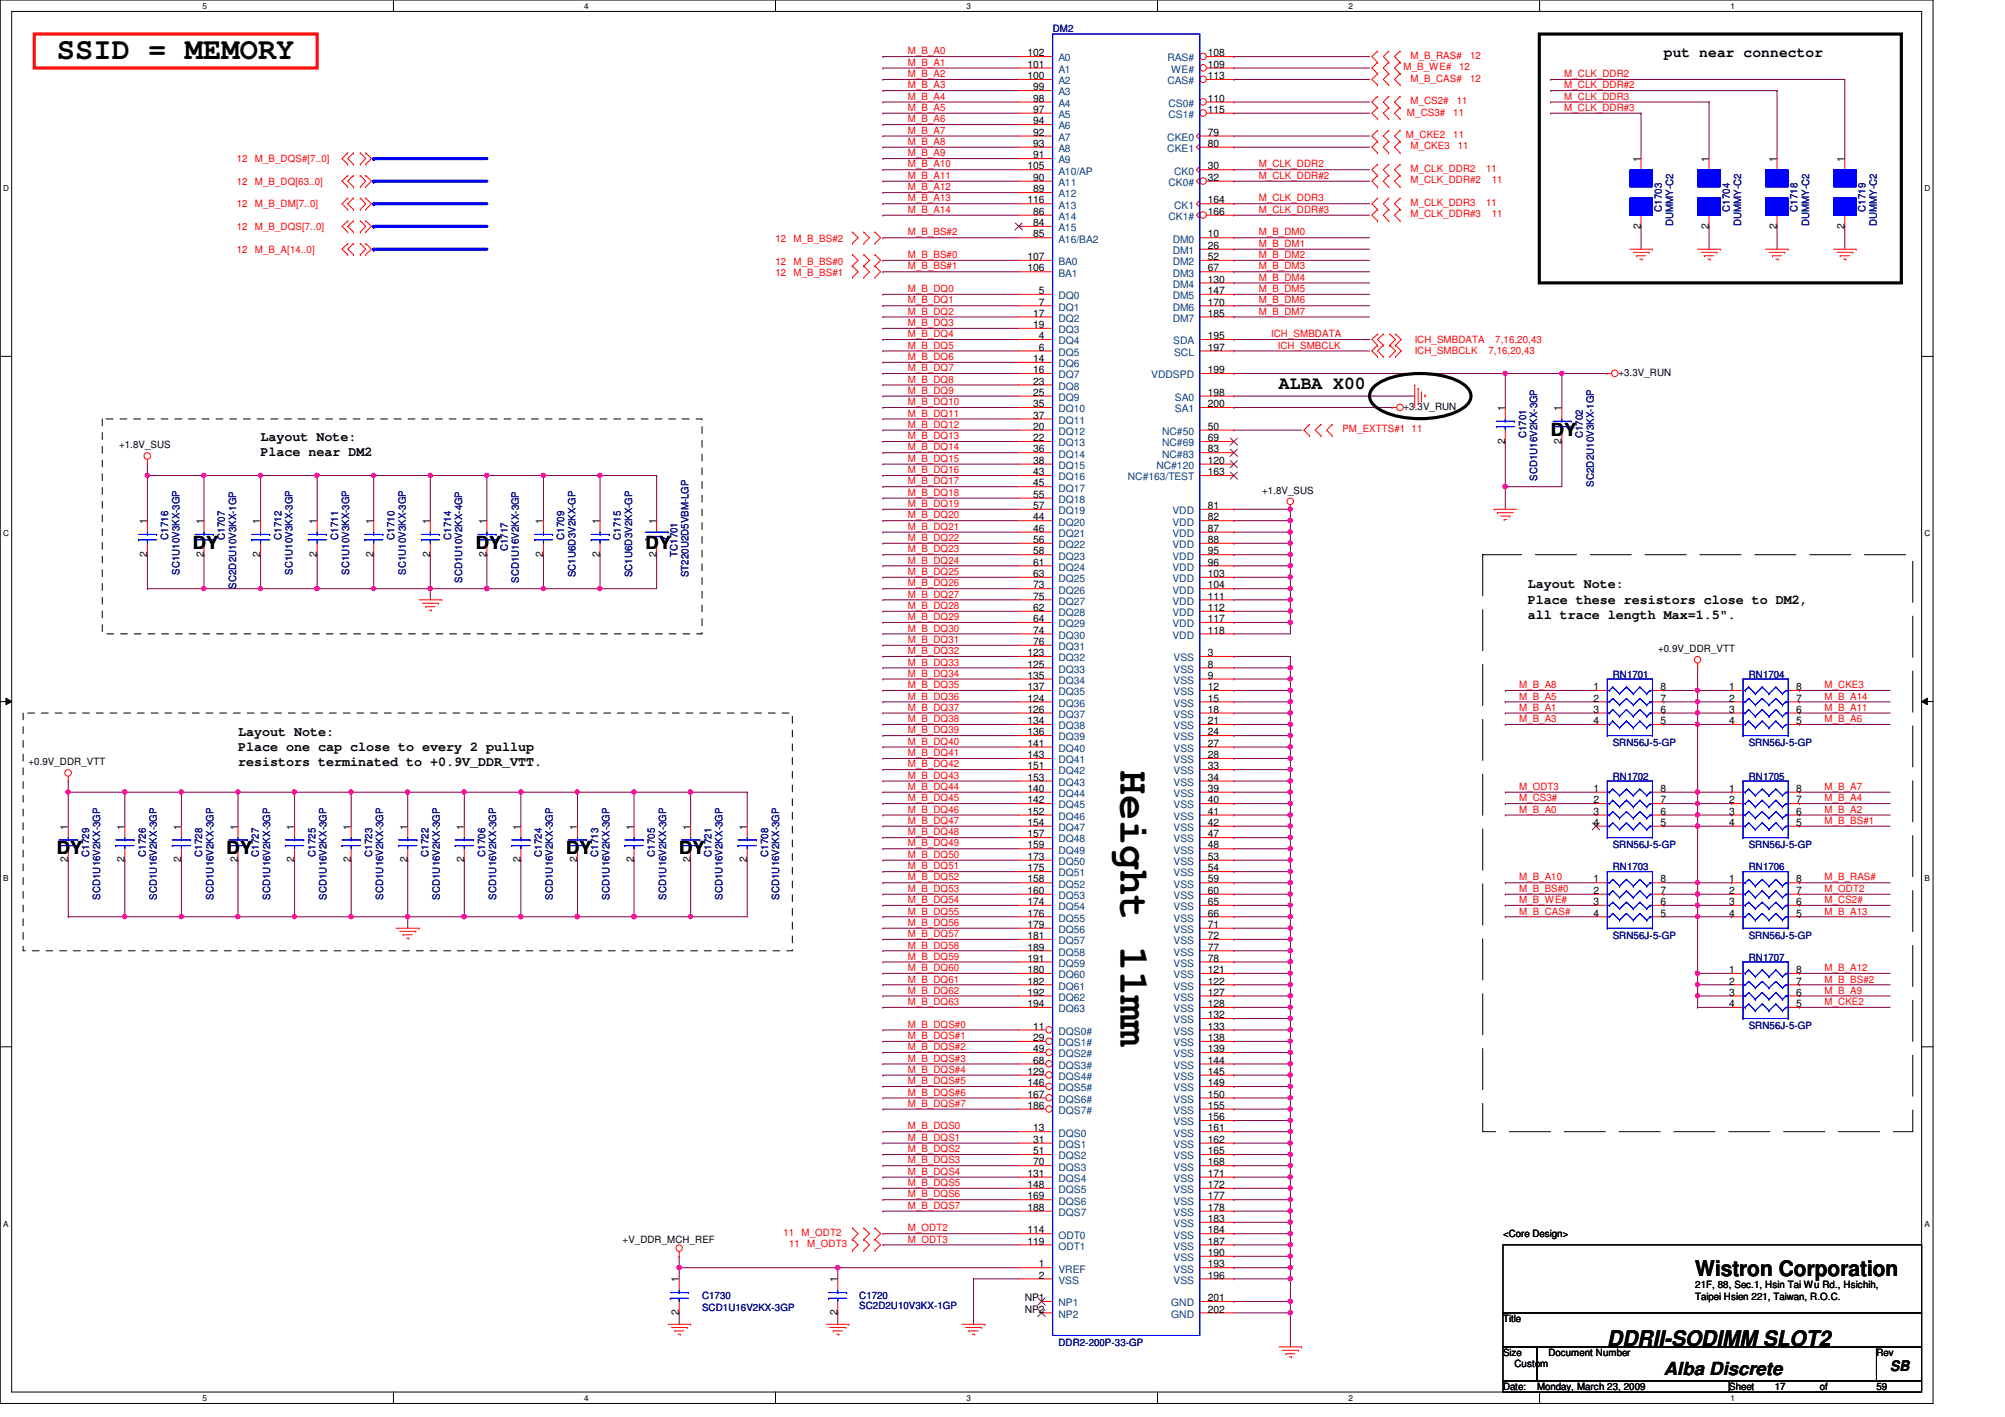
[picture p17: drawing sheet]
<svg xmlns="http://www.w3.org/2000/svg" width="297mm" height="210mm" viewBox="0 0 297 210" stroke-linecap="round" stroke-linejoin="round" font-family="sans-serif">
<defs><g id="words">
<text font-size="6.2" x="166" y="114" transform="rotate(90 166 114)">Height 11mm</text>
<text font-size="4.5" x="8.4" y="8.8">SSID = MEMORY</text>
<g font-size="3.2">
<text x="251.2" y="189.1">Wistron Corporation</text>
<text x="238.1" y="199.4">DDRII-SODIMM SLOT2</text>
</g>
<g font-size="2.7">
<text x="189.5" y="57.6">ALBA X00</text>
<text x="229.7" y="64.5">DY</text>
<text x="28.6" y="81.3">DY</text>
<text x="70.5" y="81.3">DY</text>
<text x="95.6" y="81.3">DY</text>
<text x="8.4" y="126.5">DY</text>
<text x="33.6" y="126.5">DY</text>
<text x="83.9" y="126.5">DY</text>
<text x="100.6" y="126.5">DY</text>
<text x="246.5" y="203.6">Alba Discrete</text>
</g>
<g font-size="2.2">
<text x="246.5" y="8.5">put near connector</text>
<text x="280" y="203.2">SB</text>
</g>
<g font-size="2">
<text x="38.6" y="65.4">Layout Note:</text>
<text x="38.6" y="67.6">Place near DM2</text>
<text x="226.4" y="87.2">Layout Note:</text>
<text x="226.4" y="89.4">Place these resistors close to DM2,</text>
<text x="226.4" y="91.7">all trace length Max=1.5&quot;.</text>
<text x="35.3" y="109">Layout Note:</text>
<text x="35.3" y="111.2">Place one cap close to every 2 pullup</text>
<text x="35.3" y="113.5">resistors terminated to +0.9V_DDR_VTT.</text>
</g>
<g font-size="1.5" fill="#000080">
<text x="156" y="4.7">DM2</text>
<text x="246.2" y="31.4" transform="rotate(-90 246.2 31.4)">C1703</text>
<text x="247.9" y="33.5" transform="rotate(-90 247.9 33.5)">DUMMY-C2</text>
<text x="256.3" y="31.4" transform="rotate(-90 256.3 31.4)">C1704</text>
<text x="257.9" y="33.5" transform="rotate(-90 257.9 33.5)">DUMMY-C2</text>
<text x="266.3" y="31.4" transform="rotate(-90 266.3 31.4)">C1718</text>
<text x="268" y="33.5" transform="rotate(-90 268 33.5)">DUMMY-C2</text>
<text x="276.4" y="31.4" transform="rotate(-90 276.4 31.4)">C1719</text>
<text x="278" y="33.5" transform="rotate(-90 278 33.5)">DUMMY-C2</text>
<text x="226.1" y="64.9" transform="rotate(-90 226.1 64.9)">C1701</text>
<text x="234.5" y="64.9" transform="rotate(-90 234.5 64.9)">C1702</text>
<text x="227.7" y="71.2" transform="rotate(-90 227.7 71.2)">SCD1U16V2KX-3GP</text>
<text x="236.1" y="72.1" transform="rotate(-90 236.1 72.1)">SC2D2U10V3KX-1GP</text>
<text x="24.9" y="80" transform="rotate(-90 24.9 80)">C1716</text>
<text x="33.3" y="80" transform="rotate(-90 33.3 80)">C1707</text>
<text x="41.7" y="80" transform="rotate(-90 41.7 80)">C1712</text>
<text x="50.1" y="80" transform="rotate(-90 50.1 80)">C1711</text>
<text x="58.5" y="80" transform="rotate(-90 58.5 80)">C1710</text>
<text x="66.8" y="80" transform="rotate(-90 66.8 80)">C1714</text>
<text x="75.2" y="81.7" transform="rotate(-90 75.2 81.7)">C1717</text>
<text x="83.6" y="80" transform="rotate(-90 83.6 80)">C1709</text>
<text x="92" y="80" transform="rotate(-90 92 80)">C1715</text>
<text x="100.4" y="82.5" transform="rotate(-90 100.4 82.5)">TC1701</text>
<text x="26.6" y="85.2" transform="rotate(-90 26.6 85.2)">SC1U10V3KX-3GP</text>
<text x="35" y="87.2" transform="rotate(-90 35 87.2)">SC2D2U10V3KX-1GP</text>
<text x="43.3" y="85.2" transform="rotate(-90 43.3 85.2)">SC1U10V3KX-3GP</text>
<text x="51.7" y="85.2" transform="rotate(-90 51.7 85.2)">SC1U10V3KX-3GP</text>
<text x="60.1" y="85.2" transform="rotate(-90 60.1 85.2)">SC1U10V3KX-3GP</text>
<text x="68.5" y="86.4" transform="rotate(-90 68.5 86.4)">SCD1U10V2KX-4GP</text>
<text x="76.9" y="86.4" transform="rotate(-90 76.9 86.4)">SCD1U16V2KX-3GP</text>
<text x="85.3" y="85.5" transform="rotate(-90 85.3 85.5)">SC1U6D3V2KX-GP</text>
<text x="93.6" y="85.5" transform="rotate(-90 93.6 85.5)">SC1U6D3V2KX-GP</text>
<text x="102" y="85.5" transform="rotate(-90 102 85.5)">ST220U2D5VBM-LGP</text>
<text x="238.9" y="100.5">RN1701</text>
<text x="259.1" y="100.5">RN1704</text>
<text x="238.9" y="110.5">SRN56J-5-GP</text>
<text x="259.1" y="110.5">SRN56J-5-GP</text>
<text x="238.9" y="115.5">RN1702</text>
<text x="259.1" y="115.5">RN1705</text>
<text x="238.9" y="125.6">SRN56J-5-GP</text>
<text x="259.1" y="125.6">SRN56J-5-GP</text>
<text x="13.2" y="126.9" transform="rotate(-90 13.2 126.9)">C1729</text>
<text x="21.6" y="126.9" transform="rotate(-90 21.6 126.9)">C1726</text>
<text x="30" y="126.9" transform="rotate(-90 30 126.9)">C1728</text>
<text x="38.4" y="126.9" transform="rotate(-90 38.4 126.9)">C1727</text>
<text x="46.7" y="126.9" transform="rotate(-90 46.7 126.9)">C1725</text>
<text x="55.1" y="126.9" transform="rotate(-90 55.1 126.9)">C1723</text>
<text x="63.5" y="126.9" transform="rotate(-90 63.5 126.9)">C1722</text>
<text x="71.9" y="126.9" transform="rotate(-90 71.9 126.9)">C1706</text>
<text x="80.3" y="126.9" transform="rotate(-90 80.3 126.9)">C1724</text>
<text x="88.6" y="126.9" transform="rotate(-90 88.6 126.9)">C1713</text>
<text x="97" y="126.9" transform="rotate(-90 97 126.9)">C1705</text>
<text x="105.4" y="126.9" transform="rotate(-90 105.4 126.9)">C1721</text>
<text x="113.8" y="126.9" transform="rotate(-90 113.8 126.9)">C1708</text>
<text x="238.9" y="128.9">RN1703</text>
<text x="259.1" y="128.9">RN1706</text>
<text x="14.9" y="133.3" transform="rotate(-90 14.9 133.3)">SCD1U16V2KX-3GP</text>
<text x="23.2" y="133.3" transform="rotate(-90 23.2 133.3)">SCD1U16V2KX-3GP</text>
<text x="31.6" y="133.3" transform="rotate(-90 31.6 133.3)">SCD1U16V2KX-3GP</text>
<text x="40" y="133.3" transform="rotate(-90 40 133.3)">SCD1U16V2KX-3GP</text>
<text x="48.4" y="133.3" transform="rotate(-90 48.4 133.3)">SCD1U16V2KX-3GP</text>
<text x="56.8" y="133.3" transform="rotate(-90 56.8 133.3)">SCD1U16V2KX-3GP</text>
<text x="65.1" y="133.3" transform="rotate(-90 65.1 133.3)">SCD1U16V2KX-3GP</text>
<text x="73.5" y="133.3" transform="rotate(-90 73.5 133.3)">SCD1U16V2KX-3GP</text>
<text x="81.9" y="133.3" transform="rotate(-90 81.9 133.3)">SCD1U16V2KX-3GP</text>
<text x="90.3" y="133.3" transform="rotate(-90 90.3 133.3)">SCD1U16V2KX-3GP</text>
<text x="98.7" y="133.3" transform="rotate(-90 98.7 133.3)">SCD1U16V2KX-3GP</text>
<text x="107.1" y="133.3" transform="rotate(-90 107.1 133.3)">SCD1U16V2KX-3GP</text>
<text x="115.4" y="133.3" transform="rotate(-90 115.4 133.3)">SCD1U16V2KX-3GP</text>
<text x="238.9" y="139">SRN56J-5-GP</text>
<text x="259.1" y="139">SRN56J-5-GP</text>
<text x="259.1" y="142.4">RN1707</text>
<text x="259.1" y="152.4">SRN56J-5-GP</text>
<text x="104" y="192.5">C1730</text>
<text x="104" y="194.1">SCD1U16V2KX-3GP</text>
<text x="127.3" y="192.5">C1720</text>
<text x="127.3" y="194">SC2D2U10V3KX-1GP</text>
<text x="156.8" y="199.3">DDR2-200P-33-GP</text>
</g>
<g font-size="1.5" fill="#f00">
<text x="134.5" y="8">M_B_A0</text>
<text x="134.5" y="9.7">M_B_A1</text>
<text x="134.5" y="11.4">M_B_A2</text>
<text x="207.9" y="10.4">M_B_WE#</text>
<text x="209" y="8.8">M_B_RAS#</text>
<text x="216.2" y="10.4">12</text>
<text x="217.8" y="8.8">12</text>
<text x="231.7" y="11.4">M_CLK_DDR2</text>
<text x="134.5" y="13.1">M_B_A3</text>
<text x="134.5" y="14.8">M_B_A4</text>
<text x="134.5" y="16.4">M_B_A5</text>
<text x="208.4" y="17.1">M_CS3#</text>
<text x="209" y="12.1">M_B_CAS#</text>
<text x="209" y="15.5">M_CS2#</text>
<text x="215.3" y="17.1">11</text>
<text x="215.8" y="15.5">11</text>
<text x="217.8" y="12.1">12</text>
<text x="231.7" y="13.1">M_CLK_DDR#2</text>
<text x="231.7" y="14.8">M_CLK_DDR3</text>
<text x="231.7" y="16.4">M_CLK_DDR#3</text>
<text x="134.5" y="18.1">M_B_A6</text>
<text x="134.5" y="19.8">M_B_A7</text>
<text x="134.5" y="21.5">M_B_A8</text>
<text x="134.5" y="23.2">M_B_A9</text>
<text x="208.3" y="20.5">M_CKE2</text>
<text x="209" y="22.1">M_CKE3</text>
<text x="215.3" y="20.5">11</text>
<text x="216" y="22.1">11</text>
<text x="35.1" y="24">12</text>
<text x="35.1" y="27.3">12</text>
<text x="37.8" y="24">M_B_DQS#[7..0]</text>
<text x="37.8" y="27.3">M_B_DQ[63..0]</text>
<text x="134.5" y="24.8">M_B_A10</text>
<text x="134.5" y="26.5">M_B_A11</text>
<text x="134.5" y="28.2">M_B_A12</text>
<text x="134.5" y="29.8">M_B_A13</text>
<text x="186.5" y="29.8">M_CLK_DDR3</text>
<text x="186.5" y="24.8">M_CLK_DDR2</text>
<text x="186.5" y="26.5">M_CLK_DDR#2</text>
<text x="209" y="27.2">M_CLK_DDR#2</text>
<text x="209" y="25.5">M_CLK_DDR2</text>
<text x="220.2" y="25.5">11</text>
<text x="221" y="27.2">11</text>
<text x="35.1" y="30.7">12</text>
<text x="35.1" y="34.1">12</text>
<text x="37.8" y="30.7">M_B_DM[7..0]</text>
<text x="37.8" y="34.1">M_B_DQS[7..0]</text>
<text x="114.9" y="35.9">12</text>
<text x="117.6" y="35.9">M_B_BS#2</text>
<text x="134.5" y="31.5">M_B_A14</text>
<text x="134.5" y="34.9">M_B_BS#2</text>
<text x="186.5" y="31.5">M_CLK_DDR#3</text>
<text x="186.5" y="34.9">M_B_DM0</text>
<text x="209" y="32.2">M_CLK_DDR#3</text>
<text x="209" y="30.5">M_CLK_DDR3</text>
<text x="220.2" y="30.5">11</text>
<text x="221" y="32.2">11</text>
<text x="35.1" y="37.4">12</text>
<text x="37.8" y="37.4">M_B_A[14..0]</text>
<text x="114.9" y="39.2">12</text>
<text x="114.9" y="40.9">12</text>
<text x="117.6" y="39.2">M_B_BS#0</text>
<text x="117.6" y="40.9">M_B_BS#1</text>
<text x="134.5" y="38.2">M_B_BS#0</text>
<text x="134.5" y="39.9">M_B_BS#1</text>
<text x="186.5" y="36.6">M_B_DM1</text>
<text x="186.5" y="38.2">M_B_DM2</text>
<text x="186.5" y="39.9">M_B_DM3</text>
<text x="186.5" y="41.6">M_B_DM4</text>
<text x="134.5" y="43.3">M_B_DQ0</text>
<text x="134.5" y="45">M_B_DQ1</text>
<text x="134.5" y="46.6">M_B_DQ2</text>
<text x="186.5" y="43.3">M_B_DM5</text>
<text x="186.5" y="45">M_B_DM6</text>
<text x="186.5" y="46.6">M_B_DM7</text>
<text x="134.5" y="48.3">M_B_DQ3</text>
<text x="134.5" y="50">M_B_DQ4</text>
<text x="134.5" y="51.6">M_B_DQ5</text>
<text x="134.5" y="53.3">M_B_DQ6</text>
<text x="188.3" y="50">ICH_SMBDATA</text>
<text x="189.3" y="51.6">ICH_SMBCLK</text>
<text x="209.6" y="52.5">ICH_SMBCLK</text>
<text x="209.6" y="50.8">ICH_SMBDATA</text>
<text x="220.5" y="52.5">7,16,20,43</text>
<text x="221.5" y="50.8">7,16,20,43</text>
<text x="134.5" y="55">M_B_DQ7</text>
<text x="134.5" y="56.7">M_B_DQ8</text>
<text x="134.5" y="58.3">M_B_DQ9</text>
<text x="134.5" y="60">M_B_DQ10</text>
<text x="134.5" y="61.7">M_B_DQ11</text>
<text x="134.5" y="63.4">M_B_DQ12</text>
<text x="134.5" y="65.1">M_B_DQ13</text>
<text x="198.9" y="64.1">PM_EXTTS#1 11</text>
<text x="134.5" y="66.7">M_B_DQ14</text>
<text x="134.5" y="68.4">M_B_DQ15</text>
<text x="134.5" y="70.1">M_B_DQ16</text>
<text x="134.5" y="71.8">M_B_DQ17</text>
<text x="134.5" y="73.4">M_B_DQ18</text>
<text x="134.5" y="75.1">M_B_DQ19</text>
<text x="134.5" y="76.8">M_B_DQ20</text>
<text x="134.5" y="78.5">M_B_DQ21</text>
<text x="134.5" y="80.1">M_B_DQ22</text>
<text x="134.5" y="81.8">M_B_DQ23</text>
<text x="134.5" y="83.5">M_B_DQ24</text>
<text x="134.5" y="85.2">M_B_DQ25</text>
<text x="134.5" y="86.9">M_B_DQ26</text>
<text x="134.5" y="88.5">M_B_DQ27</text>
<text x="134.5" y="90.2">M_B_DQ28</text>
<text x="134.5" y="91.9">M_B_DQ29</text>
<text x="134.5" y="93.6">M_B_DQ30</text>
<text x="134.5" y="95.2">M_B_DQ31</text>
<text x="134.5" y="96.9">M_B_DQ32</text>
<text x="134.5" y="98.6">M_B_DQ33</text>
<text x="134.5" y="100.2">M_B_DQ34</text>
<text x="134.5" y="101.9">M_B_DQ35</text>
<text x="225" y="101.9">M_B_A8</text>
<text x="270.3" y="101.9">M_CKE3</text>
<text x="134.5" y="103.6">M_B_DQ36</text>
<text x="134.5" y="105.3">M_B_DQ37</text>
<text x="134.5" y="107">M_B_DQ38</text>
<text x="225" y="107">M_B_A3</text>
<text x="225" y="105.3">M_B_A1</text>
<text x="225" y="103.6">M_B_A5</text>
<text x="270.3" y="107">M_B_A6</text>
<text x="270.3" y="105.3">M_B_A11</text>
<text x="270.3" y="103.6">M_B_A14</text>
<text x="134.5" y="108.6">M_B_DQ39</text>
<text x="134.5" y="110.3">M_B_DQ40</text>
<text x="134.5" y="112">M_B_DQ41</text>
<text x="134.5" y="113.7">M_B_DQ42</text>
<text x="134.5" y="115.4">M_B_DQ43</text>
<text x="134.5" y="117">M_B_DQ44</text>
<text x="134.5" y="118.7">M_B_DQ45</text>
<text x="225" y="118.7">M_CS3#</text>
<text x="225" y="117">M_ODT3</text>
<text x="270.3" y="117">M_B_A7</text>
<text x="270.3" y="118.7">M_B_A4</text>
<text x="134.5" y="120.4">M_B_DQ46</text>
<text x="134.5" y="122">M_B_DQ47</text>
<text x="134.5" y="123.7">M_B_DQ48</text>
<text x="134.5" y="125.4">M_B_DQ49</text>
<text x="225" y="120.4">M_B_A0</text>
<text x="270.3" y="122">M_B_BS#1</text>
<text x="270.3" y="120.4">M_B_A2</text>
<text x="134.5" y="127.1">M_B_DQ50</text>
<text x="134.5" y="128.8">M_B_DQ51</text>
<text x="134.5" y="130.4">M_B_DQ52</text>
<text x="225" y="130.4">M_B_A10</text>
<text x="270.3" y="130.4">M_B_RAS#</text>
<text x="134.5" y="132.1">M_B_DQ53</text>
<text x="134.5" y="133.8">M_B_DQ54</text>
<text x="134.5" y="135.5">M_B_DQ55</text>
<text x="134.5" y="137.2">M_B_DQ56</text>
<text x="225" y="133.8">M_B_WE#</text>
<text x="225" y="135.5">M_B_CAS#</text>
<text x="225" y="132.1">M_B_BS#0</text>
<text x="270.3" y="133.8">M_CS2#</text>
<text x="270.3" y="132.1">M_ODT2</text>
<text x="270.3" y="135.5">M_B_A13</text>
<text x="134.5" y="138.8">M_B_DQ57</text>
<text x="134.5" y="140.5">M_B_DQ58</text>
<text x="134.5" y="142.2">M_B_DQ59</text>
<text x="134.5" y="143.8">M_B_DQ60</text>
<text x="270.3" y="143.8">M_B_A12</text>
<text x="134.5" y="145.5">M_B_DQ61</text>
<text x="134.5" y="147.2">M_B_DQ62</text>
<text x="134.5" y="148.9">M_B_DQ63</text>
<text x="270.3" y="147.2">M_B_A9</text>
<text x="270.3" y="148.9">M_CKE2</text>
<text x="270.3" y="145.5">M_B_BS#2</text>
<text x="134.5" y="153.9">M_B_DQS#1</text>
<text x="134.5" y="155.6">M_B_DQS#2</text>
<text x="134.5" y="152.2">M_B_DQS#0</text>
<text x="134.5" y="157.3">M_B_DQS#3</text>
<text x="134.5" y="158.9">M_B_DQS#4</text>
<text x="134.5" y="160.6">M_B_DQS#5</text>
<text x="134.5" y="167.3">M_B_DQS0</text>
<text x="134.5" y="162.3">M_B_DQS#6</text>
<text x="134.5" y="164">M_B_DQS#7</text>
<text x="134.5" y="169">M_B_DQS1</text>
<text x="134.5" y="170.7">M_B_DQS2</text>
<text x="134.5" y="172.3">M_B_DQS3</text>
<text x="134.5" y="174">M_B_DQS4</text>
<text x="134.5" y="175.7">M_B_DQS5</text>
<text x="134.5" y="177.4">M_B_DQS6</text>
<text x="134.5" y="179.1">M_B_DQS7</text>
<text x="116.1" y="183.1">11</text>
<text x="116.9" y="184.8">11</text>
<text x="118.7" y="183.1">M_ODT2</text>
<text x="119.6" y="184.8">M_ODT3</text>
<text x="134.5" y="182.4">M_ODT2</text>
<text x="134.5" y="184.1">M_ODT3</text>
</g>
<g font-size="1.5">
<text x="152.2" y="8.3">102</text>
<text x="152.2" y="10">101</text>
<text x="152.2" y="11.7">100</text>
<text x="178.9" y="8.3">108</text>
<text x="178.9" y="10">109</text>
<text x="178.9" y="11.7">113</text>
<text x="153.1" y="13.4">99</text>
<text x="153.1" y="15.1">98</text>
<text x="153.1" y="16.7">97</text>
<text x="178.9" y="15.1">110</text>
<text x="178.9" y="16.7">115</text>
<text x="153.1" y="18.4">94</text>
<text x="153.1" y="20.1">92</text>
<text x="153.1" y="21.8">93</text>
<text x="153.1" y="23.5">91</text>
<text x="178.9" y="20.1">79</text>
<text x="178.9" y="21.8">80</text>
<text x="243.1" y="24" transform="rotate(-90 243.1 24)">1</text>
<text x="253.1" y="24" transform="rotate(-90 253.1 24)">1</text>
<text x="263.2" y="24" transform="rotate(-90 263.2 24)">1</text>
<text x="273.3" y="24" transform="rotate(-90 273.3 24)">1</text>
<text x="152.2" y="25.1">105</text>
<text x="153.1" y="26.8">90</text>
<text x="153.1" y="28.5">89</text>
<text x="178.9" y="25.1">30</text>
<text x="178.9" y="26.8">32</text>
<text x="152.2" y="30.1">116</text>
<text x="153.1" y="31.8">86</text>
<text x="153.1" y="33.5">84</text>
<text x="153.1" y="35.2">85</text>
<text x="178.9" y="30.1">164</text>
<text x="178.9" y="31.8">166</text>
<text x="178.9" y="35.2">10</text>
<text x="243.1" y="33.9" transform="rotate(-90 243.1 33.9)">2</text>
<text x="253.1" y="33.9" transform="rotate(-90 253.1 33.9)">2</text>
<text x="263.2" y="33.9" transform="rotate(-90 263.2 33.9)">2</text>
<text x="273.3" y="33.9" transform="rotate(-90 273.3 33.9)">2</text>
<text x="152.2" y="38.5">107</text>
<text x="152.2" y="40.2">106</text>
<text x="178.9" y="36.9">26</text>
<text x="178.9" y="38.5">52</text>
<text x="178.9" y="40.2">67</text>
<text x="178.9" y="41.9">130</text>
<text x="153.1" y="46.9">17</text>
<text x="153.9" y="43.6">5</text>
<text x="153.9" y="45.3">7</text>
<text x="178.9" y="43.6">147</text>
<text x="178.9" y="45.3">170</text>
<text x="178.9" y="46.9">185</text>
<text x="153.1" y="48.6">19</text>
<text x="153.1" y="53.6">14</text>
<text x="153.9" y="50.2">4</text>
<text x="153.9" y="51.9">6</text>
<text x="178.9" y="50.2">195</text>
<text x="178.9" y="51.9">197</text>
<text x="153.1" y="55.3">16</text>
<text x="153.1" y="57">23</text>
<text x="153.1" y="58.6">25</text>
<text x="178.9" y="55.3">199</text>
<text x="178.9" y="58.6">198</text>
<text x="239.8" y="55.7">+3.3V_RUN</text>
<text x="153.1" y="60.3">35</text>
<text x="153.1" y="62">37</text>
<text x="153.1" y="63.7">20</text>
<text x="153.1" y="65.4">22</text>
<text x="178.9" y="60.3">200</text>
<text x="178.9" y="63.7">50</text>
<text x="178.9" y="65.4">69</text>
<text x="207.9" y="60.7">+3.3V_RUN</text>
<text x="223" y="65.7" transform="rotate(-90 223 65.7)">2</text>
<text x="223" y="60.9" transform="rotate(-90 223 60.9)">1</text>
<text x="231.3" y="65.7" transform="rotate(-90 231.3 65.7)">2</text>
<text x="231.3" y="60.9" transform="rotate(-90 231.3 60.9)">1</text>
<text x="17.6" y="66.4">+1.8V_SUS</text>
<text x="153.1" y="67">36</text>
<text x="153.1" y="68.7">38</text>
<text x="153.1" y="70.4">43</text>
<text x="178.9" y="67">83</text>
<text x="178.9" y="68.7">120</text>
<text x="178.9" y="70.4">163</text>
<text x="21.8" y="77.6" transform="rotate(-90 21.8 77.6)">1</text>
<text x="30.2" y="77.6" transform="rotate(-90 30.2 77.6)">1</text>
<text x="38.6" y="77.6" transform="rotate(-90 38.6 77.6)">1</text>
<text x="46.9" y="77.6" transform="rotate(-90 46.9 77.6)">1</text>
<text x="55.3" y="77.6" transform="rotate(-90 55.3 77.6)">1</text>
<text x="63.7" y="77.6" transform="rotate(-90 63.7 77.6)">1</text>
<text x="72.1" y="77.6" transform="rotate(-90 72.1 77.6)">1</text>
<text x="80.5" y="77.6" transform="rotate(-90 80.5 77.6)">1</text>
<text x="88.9" y="77.6" transform="rotate(-90 88.9 77.6)">1</text>
<text x="97.2" y="77.6" transform="rotate(-90 97.2 77.6)">1</text>
<text x="153.1" y="72.1">45</text>
<text x="153.1" y="73.7">55</text>
<text x="153.1" y="75.4">57</text>
<text x="153.1" y="77.1">44</text>
<text x="178.9" y="75.4">81</text>
<text x="178.9" y="77.1">82</text>
<text x="187" y="73.1">+1.8V_SUS</text>
<text x="21.8" y="82.5" transform="rotate(-90 21.8 82.5)">2</text>
<text x="30.2" y="82.5" transform="rotate(-90 30.2 82.5)">2</text>
<text x="38.6" y="82.5" transform="rotate(-90 38.6 82.5)">2</text>
<text x="46.9" y="82.5" transform="rotate(-90 46.9 82.5)">2</text>
<text x="55.3" y="82.5" transform="rotate(-90 55.3 82.5)">2</text>
<text x="63.7" y="82.5" transform="rotate(-90 63.7 82.5)">2</text>
<text x="72.1" y="82.5" transform="rotate(-90 72.1 82.5)">2</text>
<text x="80.5" y="82.5" transform="rotate(-90 80.5 82.5)">2</text>
<text x="88.9" y="82.5" transform="rotate(-90 88.9 82.5)">2</text>
<text x="97.2" y="82.5" transform="rotate(-90 97.2 82.5)">2</text>
<text x="153.1" y="78.8">46</text>
<text x="153.1" y="80.4">56</text>
<text x="153.1" y="82.1">58</text>
<text x="153.1" y="83.8">61</text>
<text x="178.9" y="78.8">87</text>
<text x="178.9" y="80.4">88</text>
<text x="178.9" y="82.1">95</text>
<text x="178.9" y="83.8">96</text>
<text x="153.1" y="85.5">63</text>
<text x="153.1" y="87.2">73</text>
<text x="153.1" y="88.8">75</text>
<text x="178.9" y="85.5">103</text>
<text x="178.9" y="87.2">104</text>
<text x="178.9" y="88.8">111</text>
<text x="153.1" y="90.5">62</text>
<text x="153.1" y="92.2">64</text>
<text x="153.1" y="93.9">74</text>
<text x="153.1" y="95.5">76</text>
<text x="178.9" y="90.5">112</text>
<text x="178.9" y="92.2">117</text>
<text x="178.9" y="93.9">118</text>
<text x="152.2" y="97.2">123</text>
<text x="152.2" y="98.9">125</text>
<text x="152.2" y="100.5">135</text>
<text x="178.9" y="97.2">3</text>
<text x="178.9" y="98.9">8</text>
<text x="178.9" y="100.5">9</text>
<text x="245.7" y="96.6">+0.9V_DDR_VTT</text>
<text x="152.2" y="102.2">137</text>
<text x="152.2" y="103.9">124</text>
<text x="152.2" y="105.6">126</text>
<text x="152.2" y="107.3">134</text>
<text x="178.9" y="102.2">12</text>
<text x="178.9" y="103.9">15</text>
<text x="178.9" y="105.6">18</text>
<text x="178.9" y="107.3">21</text>
<text x="236.1" y="102.2">1</text>
<text x="236.1" y="103.9">2</text>
<text x="236.1" y="105.6">3</text>
<text x="236.1" y="107.3">4</text>
<text x="246" y="107.3">5</text>
<text x="246" y="105.6">6</text>
<text x="246" y="103.9">7</text>
<text x="246" y="102.2">8</text>
<text x="256.2" y="102.2">1</text>
<text x="256.2" y="103.9">2</text>
<text x="256.2" y="105.6">3</text>
<text x="256.2" y="107.3">4</text>
<text x="266.1" y="107.3">5</text>
<text x="266.1" y="105.6">6</text>
<text x="266.1" y="103.9">7</text>
<text x="266.1" y="102.2">8</text>
<text x="4.2" y="113.4">+0.9V_DDR_VTT</text>
<text x="152.2" y="108.9">136</text>
<text x="152.2" y="110.6">141</text>
<text x="152.2" y="112.3">143</text>
<text x="152.2" y="114">151</text>
<text x="178.9" y="108.9">24</text>
<text x="178.9" y="110.6">27</text>
<text x="178.9" y="112.3">28</text>
<text x="178.9" y="114">33</text>
<text x="152.2" y="115.7">153</text>
<text x="152.2" y="117.3">140</text>
<text x="152.2" y="119">142</text>
<text x="178.9" y="115.7">34</text>
<text x="178.9" y="117.3">39</text>
<text x="178.9" y="119">40</text>
<text x="236.1" y="117.3">1</text>
<text x="236.1" y="119">2</text>
<text x="246" y="119">7</text>
<text x="246" y="117.3">8</text>
<text x="256.2" y="117.3">1</text>
<text x="256.2" y="119">2</text>
<text x="266.1" y="119">7</text>
<text x="266.1" y="117.3">8</text>
<text x="10.1" y="122.9" transform="rotate(-90 10.1 122.9)">1</text>
<text x="18.5" y="122.9" transform="rotate(-90 18.5 122.9)">1</text>
<text x="26.8" y="122.9" transform="rotate(-90 26.8 122.9)">1</text>
<text x="35.2" y="122.9" transform="rotate(-90 35.2 122.9)">1</text>
<text x="43.6" y="122.9" transform="rotate(-90 43.6 122.9)">1</text>
<text x="52" y="122.9" transform="rotate(-90 52 122.9)">1</text>
<text x="60.4" y="122.9" transform="rotate(-90 60.4 122.9)">1</text>
<text x="68.7" y="122.9" transform="rotate(-90 68.7 122.9)">1</text>
<text x="77.1" y="122.9" transform="rotate(-90 77.1 122.9)">1</text>
<text x="85.5" y="122.9" transform="rotate(-90 85.5 122.9)">1</text>
<text x="93.9" y="122.9" transform="rotate(-90 93.9 122.9)">1</text>
<text x="102.3" y="122.9" transform="rotate(-90 102.3 122.9)">1</text>
<text x="110.7" y="122.9" transform="rotate(-90 110.7 122.9)">1</text>
<text x="152.2" y="120.7">152</text>
<text x="152.2" y="122.3">154</text>
<text x="152.2" y="124">157</text>
<text x="152.2" y="125.7">159</text>
<text x="178.9" y="120.7">41</text>
<text x="178.9" y="122.3">42</text>
<text x="178.9" y="124">47</text>
<text x="178.9" y="125.7">48</text>
<text x="236.1" y="120.7">3</text>
<text x="236.1" y="122.3">4</text>
<text x="246" y="122.3">5</text>
<text x="246" y="120.7">6</text>
<text x="256.2" y="120.7">3</text>
<text x="256.2" y="122.3">4</text>
<text x="266.1" y="122.3">5</text>
<text x="266.1" y="120.7">6</text>
<text x="10.1" y="127.8" transform="rotate(-90 10.1 127.8)">2</text>
<text x="18.5" y="127.8" transform="rotate(-90 18.5 127.8)">2</text>
<text x="26.8" y="127.8" transform="rotate(-90 26.8 127.8)">2</text>
<text x="35.2" y="127.8" transform="rotate(-90 35.2 127.8)">2</text>
<text x="43.6" y="127.8" transform="rotate(-90 43.6 127.8)">2</text>
<text x="52" y="127.8" transform="rotate(-90 52 127.8)">2</text>
<text x="60.4" y="127.8" transform="rotate(-90 60.4 127.8)">2</text>
<text x="68.7" y="127.8" transform="rotate(-90 68.7 127.8)">2</text>
<text x="77.1" y="127.8" transform="rotate(-90 77.1 127.8)">2</text>
<text x="85.5" y="127.8" transform="rotate(-90 85.5 127.8)">2</text>
<text x="93.9" y="127.8" transform="rotate(-90 93.9 127.8)">2</text>
<text x="102.3" y="127.8" transform="rotate(-90 102.3 127.8)">2</text>
<text x="110.7" y="127.8" transform="rotate(-90 110.7 127.8)">2</text>
<text x="152.2" y="127.4">173</text>
<text x="152.2" y="129.1">175</text>
<text x="152.2" y="130.7">158</text>
<text x="178.9" y="127.4">53</text>
<text x="178.9" y="129.1">54</text>
<text x="178.9" y="130.7">59</text>
<text x="236.1" y="130.7">1</text>
<text x="246" y="130.7">8</text>
<text x="256.2" y="130.7">1</text>
<text x="266.1" y="130.7">8</text>
<text x="152.2" y="132.4">160</text>
<text x="152.2" y="134.1">174</text>
<text x="152.2" y="135.8">176</text>
<text x="152.2" y="137.5">179</text>
<text x="178.9" y="132.4">60</text>
<text x="178.9" y="134.1">65</text>
<text x="178.9" y="135.8">66</text>
<text x="178.9" y="137.5">71</text>
<text x="236.1" y="132.4">2</text>
<text x="236.1" y="134.1">3</text>
<text x="236.1" y="135.8">4</text>
<text x="246" y="135.8">5</text>
<text x="246" y="134.1">6</text>
<text x="246" y="132.4">7</text>
<text x="256.2" y="132.4">2</text>
<text x="256.2" y="134.1">3</text>
<text x="256.2" y="135.8">4</text>
<text x="266.1" y="135.8">5</text>
<text x="266.1" y="134.1">6</text>
<text x="266.1" y="132.4">7</text>
<text x="152.2" y="139.1">181</text>
<text x="152.2" y="140.8">189</text>
<text x="152.2" y="142.5">191</text>
<text x="178.9" y="139.1">72</text>
<text x="178.9" y="140.8">77</text>
<text x="178.9" y="142.5">78</text>
<text x="152.2" y="144.1">180</text>
<text x="152.2" y="145.8">182</text>
<text x="152.2" y="147.5">192</text>
<text x="152.2" y="149.2">194</text>
<text x="178.9" y="144.1">121</text>
<text x="178.9" y="145.8">122</text>
<text x="178.9" y="147.5">127</text>
<text x="178.9" y="149.2">128</text>
<text x="256.2" y="144.1">1</text>
<text x="256.2" y="145.8">2</text>
<text x="256.2" y="147.5">3</text>
<text x="256.2" y="149.2">4</text>
<text x="266.1" y="149.2">5</text>
<text x="266.1" y="147.5">6</text>
<text x="266.1" y="145.8">7</text>
<text x="266.1" y="144.1">8</text>
<text x="153.1" y="152.5">11</text>
<text x="153.1" y="154.2">29</text>
<text x="153.1" y="155.9">49</text>
<text x="178.9" y="150.8">132</text>
<text x="178.9" y="152.5">133</text>
<text x="178.9" y="154.2">138</text>
<text x="178.9" y="155.9">139</text>
<text x="152.2" y="159.2">129</text>
<text x="152.2" y="160.9">146</text>
<text x="153.1" y="157.6">68</text>
<text x="178.9" y="157.6">144</text>
<text x="178.9" y="159.2">145</text>
<text x="178.9" y="160.9">149</text>
<text x="152.2" y="162.6">167</text>
<text x="152.2" y="164.3">186</text>
<text x="153.1" y="167.6">13</text>
<text x="178.9" y="162.6">150</text>
<text x="178.9" y="164.3">155</text>
<text x="178.9" y="165.9">156</text>
<text x="178.9" y="167.6">161</text>
<text x="153.1" y="169.3">31</text>
<text x="153.1" y="171">51</text>
<text x="153.1" y="172.6">70</text>
<text x="178.9" y="169.3">162</text>
<text x="178.9" y="171">165</text>
<text x="178.9" y="172.6">168</text>
<text x="152.2" y="174.3">131</text>
<text x="152.2" y="176">148</text>
<text x="152.2" y="177.7">169</text>
<text x="152.2" y="179.4">188</text>
<text x="178.9" y="174.3">171</text>
<text x="178.9" y="176">172</text>
<text x="178.9" y="177.7">177</text>
<text x="178.9" y="179.4">178</text>
<text x="92.2" y="184.1">+V_DDR_MCH_REF</text>
<text x="152.2" y="182.7">114</text>
<text x="152.2" y="184.4">119</text>
<text x="178.9" y="181">183</text>
<text x="178.9" y="182.7">184</text>
<text x="178.9" y="184.4">187</text>
<text x="222.7" y="183.3">&lt;Core Design&gt;</text>
<text x="100.6" y="189.9" transform="rotate(-90 100.6 189.9)">1</text>
<text x="124.1" y="189.9" transform="rotate(-90 124.1 189.9)">1</text>
<text x="153.9" y="187.7">1</text>
<text x="153.9" y="189.4">2</text>
<text x="178.9" y="186.1">190</text>
<text x="178.9" y="187.7">193</text>
<text x="178.9" y="189.4">196</text>
<text x="251.2" y="190.8">21F, 88, Sec.1, Hsin Tai Wu Rd., Hsichih,</text>
<text x="100.6" y="194.8" transform="rotate(-90 100.6 194.8)">2</text>
<text x="124.1" y="194.8" transform="rotate(-90 124.1 194.8)">2</text>
<text x="151.8" y="192.7">NP1</text>
<text x="151.8" y="194.4">NP2</text>
<text x="178.9" y="192.7">201</text>
<text x="178.9" y="194.4">202</text>
<text x="222.7" y="195.8">Title</text>
<text x="251.2" y="192.5">Taipei Hsien 221, Taiwan, R.O.C.</text>
<text x="222.7" y="200.9">Size</text>
<text x="224.4" y="202.5">Custom</text>
<text x="229.4" y="200.9">Document Number</text>
<text x="278" y="200.9">Rev</text>
<text x="222.7" y="205.9">Date:</text>
<text x="227.7" y="205.9">Monday, March 23, 2009</text>
<text x="256.2" y="205.9">Sheet</text>
<text x="262.9" y="205.9">17</text>
<text x="269.6" y="205.9">of</text>
<text x="278" y="205.9">59</text>
</g>
<g font-size="1.5" fill="#004080">
<text x="156.8" y="9.1">A0</text>
<text x="156.8" y="10.8">A1</text>
<text x="173" y="9.1">RAS#</text>
<text x="173.5" y="10.8">WE#</text>
<text x="156.8" y="12.5">A2</text>
<text x="156.8" y="14.1">A3</text>
<text x="156.8" y="15.8">A4</text>
<text x="156.8" y="17.5">A5</text>
<text x="173" y="12.5">CAS#</text>
<text x="173.1" y="15.8">CS0#</text>
<text x="173.1" y="17.5">CS1#</text>
<text x="156.8" y="19.2">A6</text>
<text x="156.8" y="20.9">A7</text>
<text x="156.8" y="22.5">A8</text>
<text x="172.9" y="20.9">CKE0</text>
<text x="172.9" y="22.5">CKE1</text>
<text x="156.8" y="24.2">A9</text>
<text x="156.8" y="25.9">A10/AP</text>
<text x="156.8" y="27.6">A11</text>
<text x="156.8" y="29.3">A12</text>
<text x="173.1" y="27.6">CK0#</text>
<text x="173.9" y="25.9">CK0</text>
<text x="156.8" y="30.9">A13</text>
<text x="156.8" y="32.6">A14</text>
<text x="156.8" y="34.2">A15</text>
<text x="156.8" y="35.9">A16/BA2</text>
<text x="173.1" y="32.6">CK1#</text>
<text x="173.7" y="35.9">DM0</text>
<text x="173.9" y="30.9">CK1</text>
<text x="156.8" y="39.3">BA0</text>
<text x="156.8" y="41">BA1</text>
<text x="173.7" y="37.6">DM1</text>
<text x="173.7" y="39.3">DM2</text>
<text x="173.7" y="41">DM3</text>
<text x="156.8" y="44.3">DQ0</text>
<text x="156.8" y="46">DQ1</text>
<text x="156.8" y="47.7">DQ2</text>
<text x="173.7" y="42.6">DM4</text>
<text x="173.7" y="44.3">DM5</text>
<text x="173.7" y="46">DM6</text>
<text x="173.7" y="47.7">DM7</text>
<text x="156.8" y="49.4">DQ3</text>
<text x="156.8" y="51">DQ4</text>
<text x="156.8" y="52.7">DQ5</text>
<text x="173.8" y="51">SDA</text>
<text x="173.9" y="52.7">SCL</text>
<text x="156.8" y="54.4">DQ6</text>
<text x="156.8" y="56">DQ7</text>
<text x="156.8" y="57.7">DQ8</text>
<text x="156.8" y="59.4">DQ9</text>
<text x="170.6" y="56">VDDSPD</text>
<text x="174.1" y="59.4">SA0</text>
<text x="156.8" y="61.1">DQ10</text>
<text x="156.8" y="62.8">DQ11</text>
<text x="156.8" y="64.4">DQ12</text>
<text x="172.2" y="64.4">NC#50</text>
<text x="174.1" y="61.1">SA1</text>
<text x="156.8" y="66.1">DQ13</text>
<text x="156.8" y="67.8">DQ14</text>
<text x="156.8" y="69.5">DQ15</text>
<text x="156.8" y="71.2">DQ16</text>
<text x="167.1" y="71.2">NC#163/TEST</text>
<text x="171.3" y="69.5">NC#120</text>
<text x="172.2" y="66.1">NC#69</text>
<text x="172.2" y="67.8">NC#83</text>
<text x="156.8" y="72.8">DQ17</text>
<text x="156.8" y="74.5">DQ18</text>
<text x="156.8" y="76.2">DQ19</text>
<text x="156.8" y="77.9">DQ20</text>
<text x="173.7" y="76.2">VDD</text>
<text x="173.7" y="77.9">VDD</text>
<text x="156.8" y="79.5">DQ21</text>
<text x="156.8" y="81.2">DQ22</text>
<text x="156.8" y="82.9">DQ23</text>
<text x="173.7" y="79.5">VDD</text>
<text x="173.7" y="81.2">VDD</text>
<text x="173.7" y="82.9">VDD</text>
<text x="156.8" y="84.5">DQ24</text>
<text x="156.8" y="86.2">DQ25</text>
<text x="156.8" y="87.9">DQ26</text>
<text x="156.8" y="89.6">DQ27</text>
<text x="173.7" y="84.5">VDD</text>
<text x="173.7" y="86.2">VDD</text>
<text x="173.7" y="87.9">VDD</text>
<text x="173.7" y="89.6">VDD</text>
<text x="156.8" y="91.3">DQ28</text>
<text x="156.8" y="92.9">DQ29</text>
<text x="156.8" y="94.6">DQ30</text>
<text x="173.7" y="91.3">VDD</text>
<text x="173.7" y="92.9">VDD</text>
<text x="173.7" y="94.6">VDD</text>
<text x="156.8" y="96.3">DQ31</text>
<text x="156.8" y="98">DQ32</text>
<text x="156.8" y="99.7">DQ33</text>
<text x="156.8" y="101.3">DQ34</text>
<text x="173.9" y="98">VSS</text>
<text x="173.9" y="99.7">VSS</text>
<text x="173.9" y="101.3">VSS</text>
<text x="156.8" y="103">DQ35</text>
<text x="156.8" y="104.7">DQ36</text>
<text x="156.8" y="106.3">DQ37</text>
<text x="173.9" y="103">VSS</text>
<text x="173.9" y="104.7">VSS</text>
<text x="173.9" y="106.3">VSS</text>
<text x="156.8" y="108">DQ38</text>
<text x="156.8" y="109.7">DQ39</text>
<text x="156.8" y="111.4">DQ40</text>
<text x="156.8" y="113.1">DQ41</text>
<text x="173.9" y="108">VSS</text>
<text x="173.9" y="109.7">VSS</text>
<text x="173.9" y="111.4">VSS</text>
<text x="173.9" y="113.1">VSS</text>
<text x="156.8" y="114.7">DQ42</text>
<text x="156.8" y="116.4">DQ43</text>
<text x="156.8" y="118.1">DQ44</text>
<text x="156.8" y="119.8">DQ45</text>
<text x="173.9" y="114.7">VSS</text>
<text x="173.9" y="116.4">VSS</text>
<text x="173.9" y="118.1">VSS</text>
<text x="173.9" y="119.8">VSS</text>
<text x="156.8" y="121.5">DQ46</text>
<text x="156.8" y="123.1">DQ47</text>
<text x="156.8" y="124.8">DQ48</text>
<text x="173.9" y="121.5">VSS</text>
<text x="173.9" y="123.1">VSS</text>
<text x="173.9" y="124.8">VSS</text>
<text x="156.8" y="126.4">DQ49</text>
<text x="156.8" y="128.1">DQ50</text>
<text x="156.8" y="129.8">DQ51</text>
<text x="156.8" y="131.5">DQ52</text>
<text x="173.9" y="126.4">VSS</text>
<text x="173.9" y="128.1">VSS</text>
<text x="173.9" y="129.8">VSS</text>
<text x="173.9" y="131.5">VSS</text>
<text x="156.8" y="133.2">DQ53</text>
<text x="156.8" y="134.8">DQ54</text>
<text x="156.8" y="136.5">DQ55</text>
<text x="173.9" y="133.2">VSS</text>
<text x="173.9" y="134.8">VSS</text>
<text x="173.9" y="136.5">VSS</text>
<text x="156.8" y="138.2">DQ56</text>
<text x="156.8" y="139.9">DQ57</text>
<text x="156.8" y="141.6">DQ58</text>
<text x="156.8" y="143.2">DQ59</text>
<text x="173.9" y="138.2">VSS</text>
<text x="173.9" y="139.9">VSS</text>
<text x="173.9" y="141.6">VSS</text>
<text x="173.9" y="143.2">VSS</text>
<text x="156.8" y="144.9">DQ60</text>
<text x="156.8" y="146.6">DQ61</text>
<text x="156.8" y="148.3">DQ62</text>
<text x="156.8" y="149.9">DQ63</text>
<text x="173.9" y="144.9">VSS</text>
<text x="173.9" y="146.6">VSS</text>
<text x="173.9" y="148.3">VSS</text>
<text x="173.9" y="149.9">VSS</text>
<text x="156.8" y="153.3">DQS0#</text>
<text x="156.8" y="155">DQS1#</text>
<text x="173.9" y="151.6">VSS</text>
<text x="173.9" y="153.3">VSS</text>
<text x="173.9" y="155">VSS</text>
<text x="156.8" y="156.6">DQS2#</text>
<text x="156.8" y="158.3">DQS3#</text>
<text x="156.8" y="160">DQS4#</text>
<text x="156.8" y="161.7">DQS5#</text>
<text x="173.9" y="156.6">VSS</text>
<text x="173.9" y="158.3">VSS</text>
<text x="173.9" y="160">VSS</text>
<text x="173.9" y="161.7">VSS</text>
<text x="156.8" y="163.4">DQS6#</text>
<text x="156.8" y="165">DQS7#</text>
<text x="173.9" y="163.4">VSS</text>
<text x="173.9" y="165">VSS</text>
<text x="173.9" y="166.7">VSS</text>
<text x="156.8" y="168.4">DQS0</text>
<text x="156.8" y="170.1">DQS1</text>
<text x="156.8" y="171.7">DQS2</text>
<text x="156.8" y="173.4">DQS3</text>
<text x="173.9" y="168.4">VSS</text>
<text x="173.9" y="170.1">VSS</text>
<text x="173.9" y="171.7">VSS</text>
<text x="173.9" y="173.4">VSS</text>
<text x="156.8" y="175.1">DQS4</text>
<text x="156.8" y="176.7">DQS5</text>
<text x="156.8" y="178.4">DQS6</text>
<text x="173.9" y="175.1">VSS</text>
<text x="173.9" y="176.7">VSS</text>
<text x="173.9" y="178.4">VSS</text>
<text x="156.8" y="180.1">DQS7</text>
<text x="156.8" y="183.5">ODT0</text>
<text x="156.8" y="185.1">ODT1</text>
<text x="173.9" y="180.1">VSS</text>
<text x="173.9" y="181.8">VSS</text>
<text x="173.9" y="183.5">VSS</text>
<text x="173.9" y="185.1">VSS</text>
<text x="156.8" y="188.5">VREF</text>
<text x="156.8" y="190.2">VSS</text>
<text x="173.9" y="186.8">VSS</text>
<text x="173.9" y="188.5">VSS</text>
<text x="173.9" y="190.2">VSS</text>
<text x="156.8" y="193.5">NP1</text>
<text x="156.8" y="195.2">NP2</text>
<text x="173.5" y="193.5">GND</text>
<text x="173.5" y="195.2">GND</text>
</g>
<g font-size="1.2">
<text x="30" y="1.3">5</text>
<text x="86.6" y="1.3">4</text>
<text x="143.2" y="1.3">3</text>
<text x="199.8" y="1.3">2</text>
<text x="256.4" y="1.3">1</text>
<text x=".5" y="28.3">D</text>
<text x="285.1" y="28.3">D</text>
<text x=".5" y="79.4">C</text>
<text x="285.1" y="79.4">C</text>
<text x=".5" y="130.6">B</text>
<text x="285.1" y="130.6">B</text>
<text x=".5" y="181.7">A</text>
<text x="285.1" y="181.7">A</text>
<text x="30" y="207.5">5</text>
<text x="86.6" y="207.5">4</text>
<text x="143.2" y="207.5">3</text>
<text x="199.8" y="207.5">2</text>
<text x="256.4" y="207.5">1</text>
</g>
</g></defs>
<path d="M0 0h286.4v207.9h-286.4zM1.7 1.7h283v204.5h-283z" fill="none" stroke="#000" stroke-width=".15"/>
<g fill="#fff">
<path d="M30 .2h.6v1.3h-.6z"/>
<path d="M30 206.4h.6v1.3h-.6z"/>
</g>
<path d="M58.3 0v1.7M58.3 206.2v1.7" fill="none" stroke="#000" stroke-width=".15"/>
<g fill="#fff">
<path d="M86.6 .2h.6v1.3h-.6z"/>
<path d="M86.6 206.4h.6v1.3h-.6z"/>
</g>
<path d="M114.9 0v1.7M114.9 206.2v1.7" fill="none" stroke="#000" stroke-width=".15"/>
<g fill="#fff">
<path d="M143.2 .2h.6v1.3h-.6z"/>
<path d="M143.2 206.4h.6v1.3h-.6z"/>
</g>
<path d="M171.5 0v1.7M171.5 206.2v1.7" fill="none" stroke="#000" stroke-width=".15"/>
<g fill="#fff">
<path d="M199.8 .2h.6v1.3h-.6z"/>
<path d="M199.8 206.4h.6v1.3h-.6z"/>
</g>
<path d="M228.1 0v1.7M228.1 206.2v1.7" fill="none" stroke="#000" stroke-width=".15"/>
<g fill="#fff">
<path d="M256.4 .2h.6v1.3h-.6z"/>
<path d="M256.4 206.4h.6v1.3h-.6z"/>
<path d="M.5 27.2h.8v1.4h-.8z"/>
<path d="M285.1 27.2h.9v1.4h-.9z"/>
<path d="M.5 78.3h.8v1.4h-.8z"/>
<path d="M285.1 78.3h.9v1.4h-.9z"/>
</g>
<path d="M0 52.8h1.7M284.7 52.8h1.7" fill="none" stroke="#000" stroke-width=".15"/>
<g fill="#fff">
<path d="M.5 129.5h.7v1.3h-.7z"/>
<path d="M285.1 129.5h.8v1.3h-.8z"/>
</g>
<path d="M0 103.9h1.7M.9 103.4l.8 .5-.8 .5zM284.7 103.9l.8-.5v1zM284.7 103.9h1.7" fill="none" stroke="#000" stroke-width=".15"/>
<path d="M.9 103.4l.8 .5-.8 .5zM284.7 103.9l.8-.5v1z" fill="#000"/>
<g fill="#fff">
<path d="M.5 180.6h.7v1.3h-.7z"/>
<path d="M285.1 180.6h.8v1.3h-.8z"/>
</g>
<path d="M0 155.1h1.7M284.7 155.1h1.7" fill="none" stroke="#000" stroke-width=".15"/>
<path d="M251.5 98.9h.1M251.5 98.9v3.4h-5M246.5 102.3h.1M251.5 104h.1M251.5 104v1.6" fill="none" stroke="#800040" stroke-width=".15"/>
<circle cx="251.5" cy="103.9" r=".32" fill="#f0f"/>
<circle cx="251.5" cy="103.9" r=".32" fill="none" stroke="#f0f" stroke-width=".15"/>
<path d="M246.5 104h.1M251.5 102.3h.1M251.5 102.3v1.7h-5M251.5 120.7h.1M251.5 120.7v1.7" fill="none" stroke="#800040" stroke-width=".15"/>
<circle cx="251.5" cy="102.3" r=".32" fill="#f0f"/>
<circle cx="251.5" cy="102.3" r=".32" fill="none" stroke="#f0f" stroke-width=".15"/>
<path d="M30.2 70.4h.1M30.2 70.4h8.4M38.6 70.4h.1M38.6 70.4v6.7M251.5 132.5h.1M251.5 132.5v1.6" fill="none" stroke="#800040" stroke-width=".15"/>
<circle cx="30.2" cy="70.4" r=".32" fill="#f0f"/>
<circle cx="30.2" cy="70.4" r=".32" fill="none" stroke="#f0f" stroke-width=".15"/>
<path d="M55.4 30.2h16.7" fill="none" stroke="#00f" stroke-width=".47"/>
<circle cx="55.4" cy="30.2" r=".23" fill="#00f"/>
<path d="M63.8 82.2h.1M63.8 82.2v5M35.3 127.4h.1M35.3 135.8h.1M35.3 127.4v8.4M35.3 135.8h8.3" fill="none" stroke="#800040" stroke-width=".15"/>
<circle cx="35.2" cy="135.8" r=".32" fill="#f0f"/>
<circle cx="35.2" cy="135.8" r=".32" fill="none" stroke="#f0f" stroke-width=".15"/>
<path d="M102.3 117.3h.1M102.3 117.3v5.1" fill="none" stroke="#800040" stroke-width=".15"/>
<circle cx="102.3" cy="117.3" r=".32" fill="#f0f"/>
<circle cx="102.3" cy="117.3" r=".32" fill="none" stroke="#f0f" stroke-width=".15"/>
<path d="M93.9 117.3h.1M93.9 117.3h8.4" fill="none" stroke="#800040" stroke-width=".15"/>
<circle cx="93.9" cy="117.3" r=".32" fill="#f0f"/>
<circle cx="93.9" cy="117.3" r=".32" fill="none" stroke="#f0f" stroke-width=".15"/>
<path d="M60.4 135.8h.1M60.4 135.8v1.7M251.5 122.4h.1M251.5 122.4h5" fill="none" stroke="#800040" stroke-width=".15"/>
<circle cx="60.4" cy="135.8" r=".32" fill="#f0f"/>
<circle cx="60.4" cy="135.8" r=".32" fill="none" stroke="#f0f" stroke-width=".15"/>
<path d="M38.6 70.4h.1M38.6 70.4h8.4M47 70.4h.1M47 70.4v6.7" fill="none" stroke="#800040" stroke-width=".15"/>
<circle cx="38.6" cy="70.4" r=".32" fill="#f0f"/>
<circle cx="38.6" cy="70.4" r=".32" fill="none" stroke="#f0f" stroke-width=".15"/>
<path d="M55.4 33.5h16.7" fill="none" stroke="#00f" stroke-width=".47"/>
<circle cx="55.4" cy="33.5" r=".23" fill="#00f"/>
<path d="M55.4 82.2h.1M55.4 87.2h.1M55.4 82.2v5M55.4 87.2h8.4" fill="none" stroke="#800040" stroke-width=".15"/>
<circle cx="55.3" cy="87.2" r=".32" fill="#f0f"/>
<circle cx="55.3" cy="87.2" r=".32" fill="none" stroke="#f0f" stroke-width=".15"/>
<path d="M35.3 117.3h.1M35.3 117.3h8.3M43.6 117.3h.1M43.6 117.3v5.1" fill="none" stroke="#800040" stroke-width=".15"/>
<circle cx="35.2" cy="117.3" r=".32" fill="#f0f"/>
<circle cx="35.2" cy="117.3" r=".32" fill="none" stroke="#f0f" stroke-width=".15"/>
<path d="M60.4 127.4h.1M60.4 127.4v8.4" fill="none" stroke="#800040" stroke-width=".15"/>
<path d="M55.4 36.9h16.7" fill="none" stroke="#00f" stroke-width=".47"/>
<circle cx="55.4" cy="36.9" r=".23" fill="#00f"/>
<path d="M47 70.4h.1M47 70.4h8.4M55.4 70.4h.1M55.4 70.4v6.7" fill="none" stroke="#800040" stroke-width=".15"/>
<circle cx="47" cy="70.4" r=".32" fill="#f0f"/>
<circle cx="47" cy="70.4" r=".32" fill="none" stroke="#f0f" stroke-width=".15"/>
<path d="M47 82.2h.1M47 87.2h.1M47 82.2v5M47 87.2h8.4" fill="none" stroke="#800040" stroke-width=".15"/>
<circle cx="47" cy="87.2" r=".32" fill="#f0f"/>
<circle cx="47" cy="87.2" r=".32" fill="none" stroke="#f0f" stroke-width=".15"/>
<path d="M43.6 127.4h.1M43.6 135.8h.1M43.6 127.4v8.4M43.6 135.8h8.4" fill="none" stroke="#800040" stroke-width=".15"/>
<circle cx="43.6" cy="135.8" r=".32" fill="#f0f"/>
<circle cx="43.6" cy="135.8" r=".32" fill="none" stroke="#f0f" stroke-width=".15"/>
<g fill="none" stroke="#800040" stroke-width=".15">
<path d="M55.4 70.4h.1M55.4 70.4h8.4M63.8 70.4h.1M63.8 70.4v6.7M10.1 117.3h.1M10.1 117.3v5.1M102.3 117.3h.1M102.3 117.3h8.4M110.7 117.3h.1M110.7 117.3v5.1M68.8 127.4h.1M68.8 127.4v8.4"/>
<path d="M251.5 132.5h.1M251.5 132.5h5"/>
</g>
<circle cx="55.3" cy="70.4" r=".32" fill="#f0f"/>
<circle cx="55.3" cy="70.4" r=".32" fill="none" stroke="#f0f" stroke-width=".15"/>
<path d="M38.6 82.2h.1M38.6 87.2h.1M38.6 82.2v5M38.6 87.2h8.4" fill="none" stroke="#800040" stroke-width=".15"/>
<circle cx="38.6" cy="87.2" r=".32" fill="#f0f"/>
<circle cx="38.6" cy="87.2" r=".32" fill="none" stroke="#f0f" stroke-width=".15"/>
<path d="M52 127.4h.1M52 135.8h.1M52 127.4v8.4M52 135.8h8.4" fill="none" stroke="#800040" stroke-width=".15"/>
<circle cx="52" cy="135.8" r=".32" fill="#f0f"/>
<circle cx="52" cy="135.8" r=".32" fill="none" stroke="#f0f" stroke-width=".15"/>
<path d="M10.1 117.3h.1M10.1 117.3h8.4M18.5 117.3h.1M18.5 117.3v5.1M77.2 127.4h.1M77.2 127.4v8.4M251.5 134.1h.1M251.5 134.1h5" fill="none" stroke="#800040" stroke-width=".15"/>
<circle cx="10.1" cy="117.3" r=".32" fill="#f0f"/>
<circle cx="10.1" cy="117.3" r=".32" fill="none" stroke="#f0f" stroke-width=".15"/>
<path d="M63.8 70.4h.1M63.8 70.4h8.3M72.1 70.4h.1M72.1 70.4v6.7" fill="none" stroke="#800040" stroke-width=".15"/>
<circle cx="63.7" cy="70.4" r=".32" fill="#f0f"/>
<circle cx="63.7" cy="70.4" r=".32" fill="none" stroke="#f0f" stroke-width=".15"/>
<path d="M21.8 70.4h.1M21.8 70.4v6.7M30.2 82.2h.1M30.2 87.2h.1M30.2 82.2v5M30.2 87.2h8.4" fill="none" stroke="#800040" stroke-width=".15"/>
<circle cx="30.2" cy="87.2" r=".32" fill="#f0f"/>
<circle cx="30.2" cy="87.2" r=".32" fill="none" stroke="#f0f" stroke-width=".15"/>
<path d="M43.6 117.3h.1M43.6 117.3h8.4M52 117.3h.1M52 117.3v5.1" fill="none" stroke="#800040" stroke-width=".15"/>
<circle cx="43.6" cy="117.3" r=".32" fill="#f0f"/>
<circle cx="43.6" cy="117.3" r=".32" fill="none" stroke="#f0f" stroke-width=".15"/>
<path d="M80.5 70.4h.1M80.5 70.4v6.7M251.5 102.3h.1M251.5 102.3h5M85.6 127.4h.1M85.6 127.4v8.4" fill="none" stroke="#800040" stroke-width=".15"/>
<circle cx="80.5" cy="70.4" r=".32" fill="#f0f"/>
<circle cx="80.5" cy="70.4" r=".32" fill="none" stroke="#f0f" stroke-width=".15"/>
<path d="M72.1 70.4h.1M72.1 70.4h8.4" fill="none" stroke="#800040" stroke-width=".15"/>
<circle cx="72.1" cy="70.4" r=".32" fill="#f0f"/>
<circle cx="72.1" cy="70.4" r=".32" fill="none" stroke="#f0f" stroke-width=".15"/>
<path d="M21.8 82.2h.1M21.8 82.2v5M52 117.3h.1M52 117.3h8.4M60.4 117.3h.1M60.4 117.3v5.1M18.5 127.4h.1M18.5 127.4v8.4" fill="none" stroke="#800040" stroke-width=".15"/>
<circle cx="52" cy="117.3" r=".32" fill="#f0f"/>
<circle cx="52" cy="117.3" r=".32" fill="none" stroke="#f0f" stroke-width=".15"/>
<g fill="none" stroke="#800040" stroke-width=".15">
<path d="M88.9 70.4h.1M88.9 70.4v6.7M88.9 70.4h8.4M21.8 87.2h.1M21.8 87.2h8.4M63.8 87.2h.1M63.8 87.2v1.7M251.5 104h.1M251.5 104h5M93.9 127.4h.1M93.9 127.4v8.4M251.5 144.2h.1"/>
<path d="M251.5 144.2h5"/>
</g>
<circle cx="88.9" cy="70.4" r=".32" fill="#f0f"/>
<circle cx="88.9" cy="70.4" r=".32" fill="none" stroke="#f0f" stroke-width=".15"/>
<path d="M18.5 135.8h.1M18.5 135.8h8.4" fill="none" stroke="#800040" stroke-width=".15"/>
<circle cx="18.5" cy="135.8" r=".32" fill="#f0f"/>
<circle cx="18.5" cy="135.8" r=".32" fill="none" stroke="#f0f" stroke-width=".15"/>
<path d="M60.4 117.3h.1M60.4 117.3h8.4M68.8 117.3h.1M68.8 117.3v5.1" fill="none" stroke="#800040" stroke-width=".15"/>
<circle cx="60.4" cy="117.3" r=".32" fill="#f0f"/>
<circle cx="60.4" cy="117.3" r=".32" fill="none" stroke="#f0f" stroke-width=".15"/>
<path d="M88.9 82.2h.1M88.9 82.2v5" fill="none" stroke="#800040" stroke-width=".15"/>
<circle cx="88.9" cy="87.2" r=".32" fill="#f0f"/>
<circle cx="88.9" cy="87.2" r=".32" fill="none" stroke="#f0f" stroke-width=".15"/>
<path d="M251.5 105.6h.1M251.5 105.6h5M26.9 127.4h.1M26.9 135.8h.1M26.9 127.4v8.4M26.9 135.8h8.4M102.3 127.4h.1M102.3 127.4v8.4" fill="none" stroke="#800040" stroke-width=".15"/>
<circle cx="26.9" cy="135.8" r=".32" fill="#f0f"/>
<circle cx="26.9" cy="135.8" r=".32" fill="none" stroke="#f0f" stroke-width=".15"/>
<path d="M68.8 117.3h.1M68.8 117.3h8.4M77.2 117.3h.1M77.2 117.3v5.1" fill="none" stroke="#800040" stroke-width=".15"/>
<circle cx="68.8" cy="117.3" r=".32" fill="#f0f"/>
<circle cx="68.8" cy="117.3" r=".32" fill="none" stroke="#f0f" stroke-width=".15"/>
<path d="M80.5 82.2h.1M80.5 82.2v5" fill="none" stroke="#800040" stroke-width=".15"/>
<path d="M55.4 23.5h16.7" fill="none" stroke="#00f" stroke-width=".47"/>
<circle cx="55.4" cy="23.5" r=".23" fill="#00f"/>
<path d="M18.5 117.3h.1M18.5 117.3h8.4M26.9 117.3h.1M26.9 117.3v5.1" fill="none" stroke="#800040" stroke-width=".15"/>
<circle cx="18.5" cy="117.3" r=".32" fill="#f0f"/>
<circle cx="18.5" cy="117.3" r=".32" fill="none" stroke="#f0f" stroke-width=".15"/>
<path d="M10.1 115.7h.1M10.1 115.7v1.6M77.2 117.3h.1M77.2 117.3h8.4M85.6 117.3h.1M85.6 117.3v5.1" fill="none" stroke="#800040" stroke-width=".15"/>
<circle cx="77.1" cy="117.3" r=".32" fill="#f0f"/>
<circle cx="77.1" cy="117.3" r=".32" fill="none" stroke="#f0f" stroke-width=".15"/>
<path d="M21.8 70.4h.1M21.8 70.4h8.4M30.2 70.4h.1M30.2 70.4v6.7M110.7 127.4h.1M110.7 127.4v8.4" fill="none" stroke="#800040" stroke-width=".15"/>
<circle cx="21.8" cy="70.4" r=".32" fill="#f0f"/>
<circle cx="21.8" cy="70.4" r=".32" fill="none" stroke="#f0f" stroke-width=".15"/>
<path d="M55.4 26.8h16.7" fill="none" stroke="#00f" stroke-width=".47"/>
<circle cx="55.4" cy="26.8" r=".23" fill="#00f"/>
<path d="M72.1 82.2h.1M72.1 82.2v5M26.9 117.3h.1M26.9 117.3h8.4M35.3 117.3h.1M35.3 117.3v5.1" fill="none" stroke="#800040" stroke-width=".15"/>
<circle cx="26.9" cy="117.3" r=".32" fill="#f0f"/>
<circle cx="26.9" cy="117.3" r=".32" fill="none" stroke="#f0f" stroke-width=".15"/>
<path d="M85.6 117.3h.1M85.6 117.3h8.3M93.9 117.3h.1M93.9 117.3v5.1" fill="none" stroke="#800040" stroke-width=".15"/>
<circle cx="85.5" cy="117.3" r=".32" fill="#f0f"/>
<circle cx="85.5" cy="117.3" r=".32" fill="none" stroke="#f0f" stroke-width=".15"/>
<path d="M251.5 107.3h.1M251.5 105.6h.1M251.5 107.3h5M251.5 105.6v1.7M10.1 127.4h.1M10.1 135.8h.1M10.1 127.4v8.4M10.1 135.8h8.4" fill="none" stroke="#800040" stroke-width=".15"/>
<circle cx="251.5" cy="105.6" r=".32" fill="#f0f"/>
<circle cx="251.5" cy="105.6" r=".32" fill="none" stroke="#f0f" stroke-width=".15"/>
<path d="M246.5 107.3h.1M246.5 107.3h5M246.5 122.4h.1M246.5 132.5h.1M246.5 122.4h5M246.5 132.5h5M251.5 135.8h.1M251.5 135.8v8.4" fill="none" stroke="#800040" stroke-width=".15"/>
<circle cx="251.5" cy="144.2" r=".32" fill="#f0f"/>
<circle cx="251.5" cy="144.2" r=".32" fill="none" stroke="#f0f" stroke-width=".15"/>
<circle cx="251.5" cy="135.8" r=".32" fill="#f0f"/>
<circle cx="251.5" cy="135.8" r=".32" fill="none" stroke="#f0f" stroke-width=".15"/>
<path d="M246.5 134.1h.1M246.5 134.1h5M251.5 130.8h.1M251.5 130.8v1.7" fill="none" stroke="#800040" stroke-width=".15"/>
<circle cx="251.5" cy="132.4" r=".32" fill="#f0f"/>
<circle cx="251.5" cy="132.4" r=".32" fill="none" stroke="#f0f" stroke-width=".15"/>
<circle cx="251.5" cy="130.7" r=".32" fill="#f0f"/>
<circle cx="251.5" cy="130.7" r=".32" fill="none" stroke="#f0f" stroke-width=".15"/>
<path d="M182.8 31.9h.1M182.8 30.2h.1M182.8 31.9h20.1M182.8 30.2h20.1M97.3 70.4h.1M97.3 70.4v6.7M88.9 87.2h.1M97.3 82.2h.1M97.3 82.2v5h-8.4M182.8 171h.1M191.2 169.3h.1M191.2 169.3v1.7h-8.4" fill="none" stroke="#800040" stroke-width=".15"/>
<circle cx="191.1" cy="169.3" r=".32" fill="#f0f"/>
<circle cx="191.1" cy="169.3" r=".32" fill="none" stroke="#f0f" stroke-width=".15"/>
<path d="M182.8 60.4h.1M182.8 60.4h23.4M182.8 149.2h.1M191.2 147.5h.1M191.2 147.5v1.7h-8.4" fill="none" stroke="#800040" stroke-width=".15"/>
<circle cx="191.1" cy="147.5" r=".32" fill="#f0f"/>
<circle cx="191.1" cy="147.5" r=".32" fill="none" stroke="#f0f" stroke-width=".15"/>
<path d="M182.8 127.4h.1M191.2 125.7h.1M191.2 125.7v1.7h-8.4" fill="none" stroke="#800040" stroke-width=".15"/>
<circle cx="191.1" cy="125.7" r=".32" fill="#f0f"/>
<circle cx="191.1" cy="125.7" r=".32" fill="none" stroke="#f0f" stroke-width=".15"/>
<path d="M182.8 172.7h.1M191.2 171h.1M191.2 171v1.7h-8.4" fill="none" stroke="#800040" stroke-width=".15"/>
<circle cx="191.1" cy="171" r=".32" fill="#f0f"/>
<circle cx="191.1" cy="171" r=".32" fill="none" stroke="#f0f" stroke-width=".15"/>
<path d="M182.8 75.4h.1M182.8 75.4h8.4M191.2 187.8h.1M191.2 187.8v1.6" fill="none" stroke="#800040" stroke-width=".15"/>
<circle cx="191.1" cy="187.8" r=".32" fill="#f0f"/>
<circle cx="191.1" cy="187.8" r=".32" fill="none" stroke="#f0f" stroke-width=".15"/>
<path d="M191.2 104h.1M191.2 104v1.6" fill="none" stroke="#800040" stroke-width=".15"/>
<circle cx="191.1" cy="103.9" r=".32" fill="#f0f"/>
<circle cx="191.1" cy="103.9" r=".32" fill="none" stroke="#f0f" stroke-width=".15"/>
<path d="M191.2 134.1h.1M191.2 134.1v1.7" fill="none" stroke="#800040" stroke-width=".15"/>
<circle cx="191.1" cy="134.1" r=".32" fill="#f0f"/>
<circle cx="191.1" cy="134.1" r=".32" fill="none" stroke="#f0f" stroke-width=".15"/>
<path d="M182.8 150.9h.1M191.2 149.2h.1M191.2 149.2v1.7h-8.4" fill="none" stroke="#800040" stroke-width=".15"/>
<circle cx="191.1" cy="149.2" r=".32" fill="#f0f"/>
<circle cx="191.1" cy="149.2" r=".32" fill="none" stroke="#f0f" stroke-width=".15"/>
<path d="M182.8 129.1h.1M191.2 127.4h.1M191.2 127.4v1.7h-8.4" fill="none" stroke="#800040" stroke-width=".15"/>
<circle cx="191.1" cy="127.4" r=".32" fill="#f0f"/>
<circle cx="191.1" cy="127.4" r=".32" fill="none" stroke="#f0f" stroke-width=".15"/>
<path d="M182.8 174.4h.1M191.2 172.7h.1M191.2 172.7v1.7h-8.4" fill="none" stroke="#800040" stroke-width=".15"/>
<circle cx="191.1" cy="172.7" r=".32" fill="#f0f"/>
<circle cx="191.1" cy="172.7" r=".32" fill="none" stroke="#f0f" stroke-width=".15"/>
<path d="M191.2 75.4h.1M191.2 75.4v1.7" fill="none" stroke="#800040" stroke-width=".15"/>
<circle cx="191.1" cy="77.1" r=".32" fill="#f0f"/>
<circle cx="191.1" cy="77.1" r=".32" fill="none" stroke="#f0f" stroke-width=".15"/>
<circle cx="191.1" cy="75.4" r=".32" fill="#f0f"/>
<circle cx="191.1" cy="75.4" r=".32" fill="none" stroke="#f0f" stroke-width=".15"/>
<path d="M182.8 93.9h.1M182.8 93.9h8.4M182.8 152.6h.1M191.2 150.9h.1M191.2 150.9v1.7h-8.4" fill="none" stroke="#800040" stroke-width=".15"/>
<circle cx="191.1" cy="150.8" r=".32" fill="#f0f"/>
<circle cx="191.1" cy="150.8" r=".32" fill="none" stroke="#f0f" stroke-width=".15"/>
<path d="M182.8 130.8h.1M191.2 129.1h.1M191.2 129.1v1.7h-8.4" fill="none" stroke="#800040" stroke-width=".15"/>
<circle cx="191.1" cy="129.1" r=".32" fill="#f0f"/>
<circle cx="191.1" cy="129.1" r=".32" fill="none" stroke="#f0f" stroke-width=".15"/>
<path d="M182.8 176h.1M191.2 174.4h.1M191.2 174.4v1.6h-8.4" fill="none" stroke="#800040" stroke-width=".15"/>
<circle cx="191.1" cy="174.3" r=".32" fill="#f0f"/>
<circle cx="191.1" cy="174.3" r=".32" fill="none" stroke="#f0f" stroke-width=".15"/>
<path d="M182.8 77.1h.1M182.8 77.1h8.4M191.2 77.1h.1M191.2 77.1v1.7" fill="none" stroke="#800040" stroke-width=".15"/>
<circle cx="191.1" cy="77.1" r=".32" fill="#f0f"/>
<circle cx="191.1" cy="77.1" r=".32" fill="none" stroke="#f0f" stroke-width=".15"/>
<path d="M182.8 177.7h.1M191.2 176h.1M191.2 176v1.7h-8.4" fill="none" stroke="#800040" stroke-width=".15"/>
<circle cx="191.1" cy="176" r=".32" fill="#f0f"/>
<circle cx="191.1" cy="176" r=".32" fill="none" stroke="#f0f" stroke-width=".15"/>
<path d="M182.8 132.5h.1M191.2 130.8h.1M191.2 130.8v1.7h-8.4" fill="none" stroke="#800040" stroke-width=".15"/>
<circle cx="191.1" cy="130.7" r=".32" fill="#f0f"/>
<circle cx="191.1" cy="130.7" r=".32" fill="none" stroke="#f0f" stroke-width=".15"/>
<path d="M182.8 179.4h.1M191.2 177.7h.1M191.2 177.7v1.7h-8.4" fill="none" stroke="#800040" stroke-width=".15"/>
<circle cx="191.1" cy="177.7" r=".32" fill="#f0f"/>
<circle cx="191.1" cy="177.7" r=".32" fill="none" stroke="#f0f" stroke-width=".15"/>
<path d="M182.8 78.8h.1M182.8 78.8h8.4M191.2 78.8h.1M191.2 78.8v1.7" fill="none" stroke="#800040" stroke-width=".15"/>
<circle cx="191.1" cy="78.8" r=".32" fill="#f0f"/>
<circle cx="191.1" cy="78.8" r=".32" fill="none" stroke="#f0f" stroke-width=".15"/>
<g fill="none" stroke="#800040" stroke-width=".15">
<path d="M182.8 25.1h.1M182.8 26.8h.1M182.8 25.1h20.1M182.8 26.8h20.1M191.2 87.2h.1M191.2 87.2v1.7M182.8 104h.1M182.8 104h8.4M182.8 134.1h.1M182.8 134.1h8.4M182.8 192.8h.1M182.8 187.8h.1"/>
<path d="M182.8 187.8h8.4M191.2 189.4h.1M191.2 189.4v3.4h-8.4"/>
</g>
<circle cx="191.1" cy="87.2" r=".32" fill="#f0f"/>
<circle cx="191.1" cy="87.2" r=".32" fill="none" stroke="#f0f" stroke-width=".15"/>
<path d="M191.2 90.6h.1M191.2 90.6v1.6" fill="none" stroke="#800040" stroke-width=".15"/>
<circle cx="191.1" cy="90.5" r=".32" fill="#f0f"/>
<circle cx="191.1" cy="90.5" r=".32" fill="none" stroke="#f0f" stroke-width=".15"/>
<path d="M182.8 43.6h.1M182.8 43.6h20.1M191.2 132.5h.1M191.2 132.5v1.6" fill="none" stroke="#800040" stroke-width=".15"/>
<circle cx="191.1" cy="132.4" r=".32" fill="#f0f"/>
<circle cx="191.1" cy="132.4" r=".32" fill="none" stroke="#f0f" stroke-width=".15"/>
<path d="M191.2 179.4h.1M191.2 179.4v1.7h-8.4M182.8 181.1h.1" fill="none" stroke="#800040" stroke-width=".15"/>
<circle cx="191.1" cy="179.4" r=".32" fill="#f0f"/>
<circle cx="191.1" cy="179.4" r=".32" fill="none" stroke="#f0f" stroke-width=".15"/>
<g fill="none" stroke="#800040" stroke-width=".15">
<path d="M182.8 35.2h.1M182.8 36.9h.1M182.8 38.6h.1M182.8 35.2h20.1M182.8 36.9h20.1M182.8 38.6h20.1M182.8 45.3h.1M182.8 46.9h.1M182.8 45.3h20.1M182.8 46.9h20.1M182.8 154.3h.1M191.2 152.6h.1"/>
<path d="M191.2 152.6v1.7h-8.4"/>
</g>
<circle cx="191.1" cy="152.5" r=".32" fill="#f0f"/>
<circle cx="191.1" cy="152.5" r=".32" fill="none" stroke="#f0f" stroke-width=".15"/>
<path d="M182.8 80.5h.1M182.8 80.5h8.4M191.2 80.5h.1M191.2 80.5v1.7" fill="none" stroke="#800040" stroke-width=".15"/>
<circle cx="191.1" cy="80.4" r=".32" fill="#f0f"/>
<circle cx="191.1" cy="80.4" r=".32" fill="none" stroke="#f0f" stroke-width=".15"/>
<path d="M182.8 137.5h.1M191.2 135.8h.1M191.2 135.8v1.7h-8.4" fill="none" stroke="#800040" stroke-width=".15"/>
<circle cx="191.1" cy="135.8" r=".32" fill="#f0f"/>
<circle cx="191.1" cy="135.8" r=".32" fill="none" stroke="#f0f" stroke-width=".15"/>
<path d="M182.8 182.8h.1M191.2 181.1h.1M191.2 181.1v1.7h-8.4" fill="none" stroke="#800040" stroke-width=".15"/>
<circle cx="191.1" cy="181" r=".32" fill="#f0f"/>
<circle cx="191.1" cy="181" r=".32" fill="none" stroke="#f0f" stroke-width=".15"/>
<path d="M182.8 155.9h.1M191.2 154.3h.1M191.2 154.3v1.6h-8.4" fill="none" stroke="#800040" stroke-width=".15"/>
<circle cx="191.1" cy="154.2" r=".32" fill="#f0f"/>
<circle cx="191.1" cy="154.2" r=".32" fill="none" stroke="#f0f" stroke-width=".15"/>
<path d="M182.8 82.2h.1M182.8 82.2h8.4M191.2 82.2h.1M191.2 82.2v1.6M182.8 135.8h.1M182.8 135.8h8.4" fill="none" stroke="#800040" stroke-width=".15"/>
<circle cx="191.1" cy="82.1" r=".32" fill="#f0f"/>
<circle cx="191.1" cy="82.1" r=".32" fill="none" stroke="#f0f" stroke-width=".15"/>
<path d="M182.8 97.2h.1M182.8 97.2h8.4M191.2 194.5h.1M191.2 194.5v5" fill="none" stroke="#800040" stroke-width=".15"/>
<circle cx="191.1" cy="194.5" r=".32" fill="#f0f"/>
<circle cx="191.1" cy="194.5" r=".32" fill="none" stroke="#f0f" stroke-width=".15"/>
<path d="M182.8 184.4h.1M191.2 182.8h.1M191.2 182.8v1.6h-8.4" fill="none" stroke="#800040" stroke-width=".15"/>
<circle cx="191.1" cy="182.7" r=".32" fill="#f0f"/>
<circle cx="191.1" cy="182.7" r=".32" fill="none" stroke="#f0f" stroke-width=".15"/>
<path d="M182.8 157.6h.1M191.2 155.9h.1M191.2 155.9v1.7h-8.4" fill="none" stroke="#800040" stroke-width=".15"/>
<circle cx="191.1" cy="155.9" r=".32" fill="#f0f"/>
<circle cx="191.1" cy="155.9" r=".32" fill="none" stroke="#f0f" stroke-width=".15"/>
<path d="M182.8 139.1h.1M191.2 137.5h.1M191.2 137.5v1.6h-8.4" fill="none" stroke="#800040" stroke-width=".15"/>
<circle cx="191.1" cy="137.5" r=".32" fill="#f0f"/>
<circle cx="191.1" cy="137.5" r=".32" fill="none" stroke="#f0f" stroke-width=".15"/>
<path d="M182.8 98.9h.1M191.2 97.2h.1M191.2 97.2v1.7h-8.4M182.8 186.1h.1M191.2 184.4h.1M191.2 184.4v1.7h-8.4" fill="none" stroke="#800040" stroke-width=".15"/>
<circle cx="191.1" cy="184.4" r=".32" fill="#f0f"/>
<circle cx="191.1" cy="184.4" r=".32" fill="none" stroke="#f0f" stroke-width=".15"/>
<path d="M182.8 159.3h.1M191.2 157.6h.1M191.2 157.6v1.7h-8.4" fill="none" stroke="#800040" stroke-width=".15"/>
<circle cx="191.1" cy="157.6" r=".32" fill="#f0f"/>
<circle cx="191.1" cy="157.6" r=".32" fill="none" stroke="#f0f" stroke-width=".15"/>
<path d="M182.8 83.8h.1M182.8 83.8h8.4M191.2 83.8h.1M191.2 83.8v1.7" fill="none" stroke="#800040" stroke-width=".15"/>
<circle cx="191.1" cy="83.8" r=".32" fill="#f0f"/>
<circle cx="191.1" cy="83.8" r=".32" fill="none" stroke="#f0f" stroke-width=".15"/>
<path d="M182.8 100.6h.1M182.8 102.3h.1M182.8 100.6h8.4M182.8 102.3h8.4M191.2 159.3h.1M191.2 159.3v1.7h-8.4M182.8 161h.1" fill="none" stroke="#800040" stroke-width=".15"/>
<circle cx="191.1" cy="159.2" r=".32" fill="#f0f"/>
<circle cx="191.1" cy="159.2" r=".32" fill="none" stroke="#f0f" stroke-width=".15"/>
<path d="M191.2 186.1h.1M191.2 186.1v1.7" fill="none" stroke="#800040" stroke-width=".15"/>
<circle cx="191.1" cy="186.1" r=".32" fill="#f0f"/>
<circle cx="191.1" cy="186.1" r=".32" fill="none" stroke="#f0f" stroke-width=".15"/>
<path d="M182.8 85.5h.1M182.8 85.5h8.4M191.2 85.5h.1M191.2 85.5v1.7M182.8 105.6h.1M182.8 105.6h8.4" fill="none" stroke="#800040" stroke-width=".15"/>
<circle cx="191.1" cy="85.5" r=".32" fill="#f0f"/>
<circle cx="191.1" cy="85.5" r=".32" fill="none" stroke="#f0f" stroke-width=".15"/>
<path d="M182.8 40.3h.1M182.8 40.3h20.1M182.8 107.3h.1M182.8 107.3h8.4M191.2 139.1h.1M191.2 139.1v1.7h-8.4M182.8 140.8h.1" fill="none" stroke="#800040" stroke-width=".15"/>
<circle cx="191.1" cy="139.1" r=".32" fill="#f0f"/>
<circle cx="191.1" cy="139.1" r=".32" fill="none" stroke="#f0f" stroke-width=".15"/>
<path d="M182.8 109h.1M182.8 110.7h.1M182.8 109h8.4M182.8 110.7h8.4M182.8 162.6h.1M191.2 161h.1M191.2 161v1.6h-8.4" fill="none" stroke="#800040" stroke-width=".15"/>
<circle cx="191.1" cy="160.9" r=".32" fill="#f0f"/>
<circle cx="191.1" cy="160.9" r=".32" fill="none" stroke="#f0f" stroke-width=".15"/>
<path d="M182.8 112.4h.1M182.8 112.4h8.4M182.8 189.4h.1M182.8 189.4h8.4" fill="none" stroke="#800040" stroke-width=".15"/>
<circle cx="191.1" cy="189.4" r=".32" fill="#f0f"/>
<circle cx="191.1" cy="189.4" r=".32" fill="none" stroke="#f0f" stroke-width=".15"/>
<path d="M182.8 114h.1M182.8 115.7h.1M182.8 114h8.4M182.8 115.7h8.4M182.8 142.5h.1M191.2 140.8h.1M191.2 140.8v1.7h-8.4" fill="none" stroke="#800040" stroke-width=".15"/>
<circle cx="191.1" cy="140.8" r=".32" fill="#f0f"/>
<circle cx="191.1" cy="140.8" r=".32" fill="none" stroke="#f0f" stroke-width=".15"/>
<path d="M182.8 87.2h.1M182.8 87.2h8.4M191.2 88.9h.1M191.2 88.9v1.7M182.8 117.3h.1M182.8 119h.1M182.8 117.3h8.4M182.8 119h8.4" fill="none" stroke="#800040" stroke-width=".15"/>
<circle cx="191.1" cy="88.8" r=".32" fill="#f0f"/>
<circle cx="191.1" cy="88.8" r=".32" fill="none" stroke="#f0f" stroke-width=".15"/>
<path d="M182.8 120.7h.1M182.8 120.7h8.4M182.8 164.3h.1M191.2 162.6h.1M191.2 162.6v1.7h-8.4" fill="none" stroke="#800040" stroke-width=".15"/>
<circle cx="191.1" cy="162.6" r=".32" fill="#f0f"/>
<circle cx="191.1" cy="162.6" r=".32" fill="none" stroke="#f0f" stroke-width=".15"/>
<path d="M191.2 98.9h.1M191.2 98.9v1.7M182.8 122.4h.1M182.8 122.4h8.4" fill="none" stroke="#800040" stroke-width=".15"/>
<circle cx="191.1" cy="98.9" r=".32" fill="#f0f"/>
<circle cx="191.1" cy="98.9" r=".32" fill="none" stroke="#f0f" stroke-width=".15"/>
<path d="M191.2 100.6h.1M191.2 100.6v1.7" fill="none" stroke="#800040" stroke-width=".15"/>
<circle cx="191.1" cy="100.6" r=".32" fill="#f0f"/>
<circle cx="191.1" cy="100.6" r=".32" fill="none" stroke="#f0f" stroke-width=".15"/>
<path d="M182.8 144.2h.1M191.2 142.5h.1M191.2 142.5v1.7h-8.4" fill="none" stroke="#800040" stroke-width=".15"/>
<circle cx="191.1" cy="142.5" r=".32" fill="#f0f"/>
<circle cx="191.1" cy="142.5" r=".32" fill="none" stroke="#f0f" stroke-width=".15"/>
<path d="M191.2 102.3h.1M191.2 102.3v1.7" fill="none" stroke="#800040" stroke-width=".15"/>
<circle cx="191.1" cy="102.3" r=".32" fill="#f0f"/>
<circle cx="191.1" cy="102.3" r=".32" fill="none" stroke="#f0f" stroke-width=".15"/>
<path d="M191.2 105.6h.1M191.2 105.6v1.7" fill="none" stroke="#800040" stroke-width=".15"/>
<circle cx="191.1" cy="105.6" r=".32" fill="#f0f"/>
<circle cx="191.1" cy="105.6" r=".32" fill="none" stroke="#f0f" stroke-width=".15"/>
<path d="M182.8 166h.1M191.2 164.3h.1M191.2 164.3v1.7h-8.4" fill="none" stroke="#800040" stroke-width=".15"/>
<circle cx="191.1" cy="164.3" r=".32" fill="#f0f"/>
<circle cx="191.1" cy="164.3" r=".32" fill="none" stroke="#f0f" stroke-width=".15"/>
<path d="M182.8 88.9h.1M182.8 88.9h8.4M191.2 107.3h.1M191.2 107.3v1.7" fill="none" stroke="#800040" stroke-width=".15"/>
<circle cx="191.1" cy="107.3" r=".32" fill="#f0f"/>
<circle cx="191.1" cy="107.3" r=".32" fill="none" stroke="#f0f" stroke-width=".15"/>
<path d="M191.2 109h.1M191.2 109v1.7" fill="none" stroke="#800040" stroke-width=".15"/>
<circle cx="191.1" cy="108.9" r=".32" fill="#f0f"/>
<circle cx="191.1" cy="108.9" r=".32" fill="none" stroke="#f0f" stroke-width=".15"/>
<path d="M191.2 110.7h.1M191.2 110.7v1.7" fill="none" stroke="#800040" stroke-width=".15"/>
<circle cx="191.1" cy="110.6" r=".32" fill="#f0f"/>
<circle cx="191.1" cy="110.6" r=".32" fill="none" stroke="#f0f" stroke-width=".15"/>
<path d="M191.2 112.4h.1M191.2 112.4v1.6" fill="none" stroke="#800040" stroke-width=".15"/>
<circle cx="191.1" cy="112.3" r=".32" fill="#f0f"/>
<circle cx="191.1" cy="112.3" r=".32" fill="none" stroke="#f0f" stroke-width=".15"/>
<path d="M191.2 114h.1M191.2 114v1.7" fill="none" stroke="#800040" stroke-width=".15"/>
<circle cx="191.1" cy="114" r=".32" fill="#f0f"/>
<circle cx="191.1" cy="114" r=".32" fill="none" stroke="#f0f" stroke-width=".15"/>
<path d="M182.8 167.6h.1M191.2 166h.1M191.2 166v1.6h-8.4" fill="none" stroke="#800040" stroke-width=".15"/>
<circle cx="191.1" cy="166" r=".32" fill="#f0f"/>
<circle cx="191.1" cy="166" r=".32" fill="none" stroke="#f0f" stroke-width=".15"/>
<path d="M191.2 115.7h.1M191.2 115.7v1.6" fill="none" stroke="#800040" stroke-width=".15"/>
<circle cx="191.1" cy="115.7" r=".32" fill="#f0f"/>
<circle cx="191.1" cy="115.7" r=".32" fill="none" stroke="#f0f" stroke-width=".15"/>
<path d="M182.8 58.7h.1M182.8 58.7h26.8M191.2 117.3h.1M191.2 117.3v1.7" fill="none" stroke="#800040" stroke-width=".15"/>
<circle cx="191.1" cy="117.3" r=".32" fill="#f0f"/>
<circle cx="191.1" cy="117.3" r=".32" fill="none" stroke="#f0f" stroke-width=".15"/>
<path d="M191.2 119h.1M191.2 119v1.7" fill="none" stroke="#800040" stroke-width=".15"/>
<circle cx="191.1" cy="119" r=".32" fill="#f0f"/>
<circle cx="191.1" cy="119" r=".32" fill="none" stroke="#f0f" stroke-width=".15"/>
<path d="M182.8 90.6h.1M182.8 90.6h8.4M191.2 92.2h.1M191.2 92.2v1.7M182.8 145.9h.1M191.2 144.2h.1M191.2 144.2v1.7h-8.4" fill="none" stroke="#800040" stroke-width=".15"/>
<circle cx="191.1" cy="144.2" r=".32" fill="#f0f"/>
<circle cx="191.1" cy="144.2" r=".32" fill="none" stroke="#f0f" stroke-width=".15"/>
<path d="M191.2 120.7h.1M191.2 120.7v1.7" fill="none" stroke="#800040" stroke-width=".15"/>
<circle cx="191.1" cy="120.7" r=".32" fill="#f0f"/>
<circle cx="191.1" cy="120.7" r=".32" fill="none" stroke="#f0f" stroke-width=".15"/>
<path d="M182.8 125.7h.1M191.2 124.1h.1M191.2 124.1v1.6h-8.4" fill="none" stroke="#800040" stroke-width=".15"/>
<circle cx="191.1" cy="124.1" r=".32" fill="#f0f"/>
<circle cx="191.1" cy="124.1" r=".32" fill="none" stroke="#f0f" stroke-width=".15"/>
<path d="M182.8 169.3h.1M191.2 167.6h.1M191.2 167.6v1.7h-8.4" fill="none" stroke="#800040" stroke-width=".15"/>
<circle cx="191.1" cy="167.6" r=".32" fill="#f0f"/>
<circle cx="191.1" cy="167.6" r=".32" fill="none" stroke="#f0f" stroke-width=".15"/>
<path d="M182.8 41.9h.1M182.8 41.9h20.1M182.8 147.5h.1M191.2 145.9h.1M191.2 145.9v1.6h-8.4" fill="none" stroke="#800040" stroke-width=".15"/>
<circle cx="191.1" cy="145.9" r=".32" fill="#f0f"/>
<circle cx="191.1" cy="145.9" r=".32" fill="none" stroke="#f0f" stroke-width=".15"/>
<path d="M182.8 124.1h.1M191.2 122.4h.1M191.2 122.4v1.7h-8.4" fill="none" stroke="#800040" stroke-width=".15"/>
<circle cx="191.1" cy="122.4" r=".32" fill="#f0f"/>
<circle cx="191.1" cy="122.4" r=".32" fill="none" stroke="#f0f" stroke-width=".15"/>
<path d="M182.8 92.2h.1M182.8 92.2h8.4" fill="none" stroke="#800040" stroke-width=".15"/>
<circle cx="191.1" cy="92.2" r=".32" fill="#f0f"/>
<circle cx="191.1" cy="92.2" r=".32" fill="none" stroke="#f0f" stroke-width=".15"/>
<path d="M72.1 87.2h.1M72.1 87.2h8.4" fill="none" stroke="#800040" stroke-width=".15"/>
<circle cx="80.5" cy="87.2" r=".32" fill="#f0f"/>
<circle cx="80.5" cy="87.2" r=".32" fill="none" stroke="#f0f" stroke-width=".15"/>
<circle cx="72.1" cy="87.2" r=".32" fill="#f0f"/>
<circle cx="72.1" cy="87.2" r=".32" fill="none" stroke="#f0f" stroke-width=".15"/>
<path d="M63.8 87.2h.1M63.8 87.2h8.3" fill="none" stroke="#800040" stroke-width=".15"/>
<circle cx="72.1" cy="87.2" r=".32" fill="#f0f"/>
<circle cx="72.1" cy="87.2" r=".32" fill="none" stroke="#f0f" stroke-width=".15"/>
<circle cx="63.7" cy="87.2" r=".32" fill="#f0f"/>
<circle cx="63.7" cy="87.2" r=".32" fill="none" stroke="#f0f" stroke-width=".15"/>
<path d="M21.8 68.7h.1M21.8 68.7v1.7M80.5 87.2h.1M80.5 87.2h8.4M60.4 135.8h.1M60.4 135.8h8.4M102.3 135.8h.1M102.3 135.8h8.4" fill="none" stroke="#800040" stroke-width=".15"/>
<circle cx="68.8" cy="135.8" r=".32" fill="#f0f"/>
<circle cx="68.8" cy="135.8" r=".32" fill="none" stroke="#f0f" stroke-width=".15"/>
<circle cx="60.4" cy="135.8" r=".32" fill="#f0f"/>
<circle cx="60.4" cy="135.8" r=".32" fill="none" stroke="#f0f" stroke-width=".15"/>
<path d="M77.2 135.8h.1M77.2 135.8h8.4" fill="none" stroke="#800040" stroke-width=".15"/>
<circle cx="85.5" cy="135.8" r=".32" fill="#f0f"/>
<circle cx="85.5" cy="135.8" r=".32" fill="none" stroke="#f0f" stroke-width=".15"/>
<circle cx="77.1" cy="135.8" r=".32" fill="#f0f"/>
<circle cx="77.1" cy="135.8" r=".32" fill="none" stroke="#f0f" stroke-width=".15"/>
<path d="M93.9 135.8h.1M93.9 135.8h8.4" fill="none" stroke="#800040" stroke-width=".15"/>
<circle cx="102.3" cy="135.8" r=".32" fill="#f0f"/>
<circle cx="102.3" cy="135.8" r=".32" fill="none" stroke="#f0f" stroke-width=".15"/>
<circle cx="93.9" cy="135.8" r=".32" fill="#f0f"/>
<circle cx="93.9" cy="135.8" r=".32" fill="none" stroke="#f0f" stroke-width=".15"/>
<path d="M85.6 135.8h.1M85.6 135.8h8.3" fill="none" stroke="#800040" stroke-width=".15"/>
<circle cx="93.9" cy="135.8" r=".32" fill="#f0f"/>
<circle cx="93.9" cy="135.8" r=".32" fill="none" stroke="#f0f" stroke-width=".15"/>
<circle cx="85.5" cy="135.8" r=".32" fill="#f0f"/>
<circle cx="85.5" cy="135.8" r=".32" fill="none" stroke="#f0f" stroke-width=".15"/>
<path d="M68.8 135.8h.1M68.8 135.8h8.4" fill="none" stroke="#800040" stroke-width=".15"/>
<circle cx="77.1" cy="135.8" r=".32" fill="#f0f"/>
<circle cx="77.1" cy="135.8" r=".32" fill="none" stroke="#f0f" stroke-width=".15"/>
<circle cx="68.8" cy="135.8" r=".32" fill="#f0f"/>
<circle cx="68.8" cy="135.8" r=".32" fill="none" stroke="#f0f" stroke-width=".15"/>
<g fill="none" stroke="#800040" stroke-width=".15">
<path d="M229.7 13.4h.1M229.7 11.8h.1M229.7 15.1h.1M229.7 16.8h.1M229.7 13.4h33.6M229.7 11.8h43.6M229.7 15.1h23.5M229.7 16.8h13.4M243.1 16.8h.1M243.1 16.8v6.7M253.2 15.1h.1M253.2 15.1v8.4"/>
<path d="M263.3 13.4h.1M263.3 13.4v10.1M273.3 11.8h.1M273.3 11.8v11.7M243.1 33.5h.1M243.1 33.5v3.4M253.2 33.5h.1M253.2 33.5v3.4M263.3 33.5h.1M263.3 33.5v3.4M273.3 33.5h.1M273.3 33.5v3.4"/>
<path d="M223 55.3h.1M223 55.3v5.1M231.4 55.3h.1M231.4 55.3v5.1M80.5 70.4h.1M80.5 70.4h8.4M223 65.4h.1M223 72.1h.1M223 65.4v6.7M231.4 65.4h.1M231.4 65.4v6.7h-8.4"/>
</g>
<circle cx="223" cy="72.1" r=".32" fill="#f0f"/>
<circle cx="223" cy="72.1" r=".32" fill="none" stroke="#f0f" stroke-width=".15"/>
<path d="M231.4 55.3h.1M231.4 55.3h6.7M223 72.1h.1M223 72.1v3.3" fill="none" stroke="#800040" stroke-width=".15"/>
<circle cx="231.4" cy="55.3" r=".32" fill="#f0f"/>
<circle cx="231.4" cy="55.3" r=".32" fill="none" stroke="#f0f" stroke-width=".15"/>
<g fill="none" stroke="#800040" stroke-width=".15">
<path d="M130.8 8.4h.1M130.8 10.1h.1M130.8 11.8h.1M130.8 13.4h.1M130.8 15.1h.1M130.8 16.8h.1M130.8 18.5h.1M130.8 8.4h20.1M130.8 10.1h20.1M130.8 11.8h20.1M130.8 13.4h20.1M130.8 15.1h20.1"/>
<path d="M130.8 16.8h20.1M130.8 18.5h20.1M130.8 20.2h.1M130.8 21.8h.1M130.8 23.5h.1M130.8 25.1h.1M130.8 26.8h.1M130.8 28.5h.1M130.8 30.2h.1M130.8 31.9h.1M130.8 35.2h.1M130.8 38.6h.1"/>
<path d="M130.8 20.2h20.1M130.8 21.8h20.1M130.8 23.5h20.1M130.8 25.1h20.1M130.8 26.8h20.1M130.8 28.5h20.1M130.8 30.2h20.1M130.8 31.9h20.1M130.8 35.2h20.1M130.8 38.6h20.1M130.8 43.6h.1M130.8 45.3h.1"/>
<path d="M130.8 46.9h.1M130.8 48.6h.1M130.8 50.3h.1M130.8 52h.1M130.8 53.7h.1M130.8 55.3h.1M130.8 57h.1M130.8 58.7h.1M130.8 43.6h20.1M130.8 45.3h20.1M130.8 46.9h20.1M130.8 48.6h20.1"/>
<path d="M130.8 50.3h20.1M130.8 52h20.1M130.8 53.7h20.1M130.8 55.3h20.1M130.8 57h20.1M130.8 58.7h20.1M130.8 60.4h.1M130.8 62.1h.1M130.8 63.7h.1M130.8 65.4h.1M130.8 67.1h.1M130.8 68.7h.1"/>
<path d="M130.8 70.4h.1M130.8 72.1h.1M130.8 73.8h.1M130.8 75.4h.1M130.8 77.1h.1M130.8 78.8h.1M130.8 60.4h20.1M130.8 62.1h20.1M130.8 63.7h20.1M130.8 65.4h20.1M130.8 67.1h20.1M130.8 68.7h20.1"/>
<path d="M130.8 70.4h20.1M130.8 72.1h20.1M130.8 73.8h20.1M130.8 75.4h20.1M130.8 77.1h20.1M130.8 78.8h20.1M130.8 80.5h.1M130.8 82.2h.1M130.8 83.8h.1M130.8 85.5h.1M130.8 87.2h.1M130.8 88.9h.1"/>
<path d="M130.8 90.6h.1M130.8 92.2h.1M130.8 93.9h.1M130.8 95.6h.1M130.8 80.5h20.1M130.8 82.2h20.1M130.8 83.8h20.1M130.8 85.5h20.1M130.8 87.2h20.1M130.8 88.9h20.1M130.8 90.6h20.1M130.8 92.2h20.1"/>
<path d="M130.8 93.9h20.1M130.8 95.6h20.1M100.6 194.5h.1M100.6 187.8h.1M100.6 186.1h.1M100.6 186.1v3.3M100.6 194.5v1.7M124.1 187.8h.1M124.1 187.8v1.6M130.8 182.8h.1M130.8 184.4h.1M130.8 182.8h20.1"/>
<path d="M130.8 184.4h20.1"/>
</g>
<circle cx="124.1" cy="187.8" r=".32" fill="#f0f"/>
<circle cx="124.1" cy="187.8" r=".32" fill="none" stroke="#f0f" stroke-width=".15"/>
<path d="M100.6 187.8h.1M100.6 187.8h23.5M124.1 194.5h.1M124.1 194.5v1.7" fill="none" stroke="#800040" stroke-width=".15"/>
<circle cx="100.6" cy="187.8" r=".32" fill="#f0f"/>
<circle cx="100.6" cy="187.8" r=".32" fill="none" stroke="#f0f" stroke-width=".15"/>
<g fill="none" stroke="#800040" stroke-width=".15">
<path d="M130.8 40.3h.1M130.8 40.3h20.1M130.8 97.2h.1M130.8 98.9h.1M130.8 97.2h20.1M130.8 98.9h20.1M130.8 100.6h.1M130.8 102.3h.1M130.8 104h.1M130.8 105.6h.1M130.8 107.3h.1M130.8 109h.1"/>
<path d="M130.8 110.7h.1M130.8 112.4h.1M130.8 114h.1M130.8 115.7h.1M130.8 117.3h.1M130.8 119h.1M130.8 100.6h20.1M130.8 102.3h20.1M130.8 104h20.1M130.8 105.6h20.1M130.8 107.3h20.1M130.8 109h20.1"/>
<path d="M130.8 110.7h20.1M130.8 112.4h20.1M130.8 114h20.1M130.8 115.7h20.1M130.8 117.3h20.1M130.8 119h20.1M130.8 120.7h.1M130.8 122.4h.1M130.8 124.1h.1M130.8 125.7h.1M130.8 127.4h.1M130.8 129.1h.1"/>
<path d="M130.8 130.8h.1M130.8 132.5h.1M130.8 134.1h.1M130.8 135.8h.1M130.8 137.5h.1M130.8 139.1h.1M130.8 120.7h20.1M130.8 122.4h20.1M130.8 124.1h20.1M130.8 125.7h20.1M130.8 127.4h20.1M130.8 129.1h20.1"/>
<path d="M130.8 130.8h20.1M130.8 132.5h20.1M130.8 134.1h20.1M130.8 135.8h20.1M130.8 137.5h20.1M130.8 139.1h20.1M130.8 140.8h.1M130.8 142.5h.1M130.8 144.2h.1M130.8 145.9h.1M130.8 147.5h.1M130.8 149.2h.1"/>
<path d="M130.8 140.8h20.1M130.8 142.5h20.1M130.8 144.2h20.1M130.8 145.9h20.1M130.8 147.5h20.1M130.8 149.2h20.1M124.1 187.8h.1M124.1 187.8h26.8M144.2 189.4h.1M144.2 189.4h6.7"/>
</g>
<circle cx="124.1" cy="187.8" r=".32" fill="#f0f"/>
<circle cx="124.1" cy="187.8" r=".32" fill="none" stroke="#f0f" stroke-width=".15"/>
<g fill="none" stroke="#800040" stroke-width=".15">
<path d="M182.8 8.4h.1M182.8 10.1h.1M182.8 11.8h.1M182.8 15.1h.1M182.8 16.8h.1M182.8 8.4h20.1M182.8 10.1h20.1M182.8 11.8h20.1M182.8 15.1h20.1M182.8 16.8h20.1M182.8 21.8h.1M182.8 20.2h.1"/>
<path d="M182.8 21.8h20.1M182.8 20.2h20.1M182.8 50.3h.1M182.8 52h.1M182.8 50.3h20.1M182.8 52h20.1M182.8 63.7h.1M182.8 63.7h10M246.5 105.6h.1M246.5 105.6h5M130.8 154.3h.1M130.8 155.9h.1"/>
<path d="M130.8 157.6h.1M130.8 159.3h.1M130.8 152.6h.1M130.8 154.3h20.1M130.8 155.9h20.1M130.8 157.6h20.1M130.8 159.3h20.1M130.8 152.6h20.1M266.6 147.5h.1M266.6 147.5h13.4M130.8 167.6h.1M130.8 169.3h.1"/>
<path d="M130.8 171h.1M130.8 172.7h.1M130.8 174.4h.1M130.8 176h.1M130.8 177.7h.1M130.8 179.4h.1M130.8 161h.1M130.8 162.6h.1M130.8 164.3h.1M130.8 167.6h20.1M130.8 169.3h20.1M130.8 171h20.1"/>
<path d="M130.8 172.7h20.1M130.8 174.4h20.1M130.8 176h20.1M130.8 177.7h20.1M130.8 179.4h20.1M130.8 161h20.1M130.8 162.6h20.1M130.8 164.3h20.1M144.2 189.4h.1M144.2 189.4v6.8M182.8 194.5h8.4M191.2 194.5h.1"/>
<path d="M191.2 192.8h.1M191.2 192.8v1.7"/>
</g>
<circle cx="191.1" cy="192.8" r=".32" fill="#f0f"/>
<circle cx="191.1" cy="192.8" r=".32" fill="none" stroke="#f0f" stroke-width=".15"/>
<path d="M246.5 117.3h5M251.5 117.3h.1M251.5 107.3h.1M251.5 107.3v10" fill="none" stroke="#800040" stroke-width=".15"/>
<circle cx="251.5" cy="107.3" r=".32" fill="#f0f"/>
<circle cx="251.5" cy="107.3" r=".32" fill="none" stroke="#f0f" stroke-width=".15"/>
<path d="M246.5 119h5M251.5 119h.1M251.5 117.3h.1M251.5 117.3v1.7" fill="none" stroke="#800040" stroke-width=".15"/>
<circle cx="251.5" cy="117.3" r=".32" fill="#f0f"/>
<circle cx="251.5" cy="117.3" r=".32" fill="none" stroke="#f0f" stroke-width=".15"/>
<path d="M246.5 120.7h5M251.5 120.7h.1" fill="none" stroke="#800040" stroke-width=".15"/>
<circle cx="251.5" cy="120.7" r=".32" fill="#f0f"/>
<circle cx="251.5" cy="120.7" r=".32" fill="none" stroke="#f0f" stroke-width=".15"/>
<path d="M251.5 119h.1M251.5 119v1.7" fill="none" stroke="#800040" stroke-width=".15"/>
<circle cx="251.5" cy="119" r=".32" fill="#f0f"/>
<circle cx="251.5" cy="119" r=".32" fill="none" stroke="#f0f" stroke-width=".15"/>
<path d="M246.5 130.8h5M251.5 130.8h.1M251.5 122.4h.1M251.5 122.4v8.4" fill="none" stroke="#800040" stroke-width=".15"/>
<circle cx="251.5" cy="122.4" r=".32" fill="#f0f"/>
<circle cx="251.5" cy="122.4" r=".32" fill="none" stroke="#f0f" stroke-width=".15"/>
<path d="M246.5 135.8h5M251.5 135.8h.1M251.5 134.1h.1M251.5 134.1v1.7" fill="none" stroke="#800040" stroke-width=".15"/>
<circle cx="251.5" cy="134.1" r=".32" fill="#f0f"/>
<circle cx="251.5" cy="134.1" r=".32" fill="none" stroke="#f0f" stroke-width=".15"/>
<g fill="none" stroke="#800040" stroke-width=".15">
<path d="M251.5 117.3h5M251.5 119h5M256.5 117.3h.1M256.5 119h.1M266.6 117.3h.1M266.6 117.3h13.4M251.5 120.7h5M251.5 130.8h5M251.5 135.8h5M256.5 120.7h.1M256.5 130.8h.1M256.5 135.8h.1"/>
<path d="M251.5 145.9h.1M251.5 145.9h5"/>
</g>
<circle cx="251.5" cy="145.9" r=".32" fill="#f0f"/>
<circle cx="251.5" cy="145.9" r=".32" fill="none" stroke="#f0f" stroke-width=".15"/>
<path d="M251.5 144.2h.1M251.5 147.5h.1M251.5 144.2v1.7M251.5 147.5h5" fill="none" stroke="#800040" stroke-width=".15"/>
<circle cx="251.5" cy="147.5" r=".32" fill="#f0f"/>
<circle cx="251.5" cy="147.5" r=".32" fill="none" stroke="#f0f" stroke-width=".15"/>
<g fill="none" stroke="#800040" stroke-width=".15">
<path d="M223 55.3h.1M223 55.3h8.4M223 119h.1M223 117.3h.1M223 107.3h.1M223 105.6h.1M223 104h.1M223 102.3h.1M223 119h13.4M223 117.3h13.4M223 102.3h13.4M223 107.3h13.4"/>
<path d="M223 105.6h13.4M223 104h13.4M266.6 102.3h.1M266.6 107.3h.1M266.6 105.6h.1M266.6 119h.1M266.6 104h.1M266.6 119h13.4M266.6 102.3h13.4M266.6 107.3h13.4M266.6 105.6h13.4M266.6 104h13.4"/>
<path d="M223 134.1h.1M223 135.8h.1M223 132.5h.1M223 130.8h.1M223 120.7h.1M223 134.1h13.4M223 130.8h13.4M223 132.5h13.4M223 120.7h13.4M223 135.8h13.4M266.6 134.1h.1M266.6 130.8h.1"/>
<path d="M266.6 132.5h.1M266.6 122.4h.1M266.6 120.7h.1M266.6 135.8h.1M266.6 134.1h13.4M266.6 130.8h13.4M266.6 132.5h13.4M266.6 122.4h13.4M266.6 120.7h13.4M266.6 135.8h13.4M251.5 149.2h.1M251.5 147.5h.1"/>
<path d="M251.5 145.9h.1M251.5 149.2h5M251.5 145.9v3.3M266.6 149.2h.1M266.6 145.9h.1M266.6 144.2h.1M266.6 149.2h13.4M266.6 145.9h13.4M266.6 144.2h13.4"/>
</g>
<circle cx="223" cy="55.3" r=".32" fill="#f0f"/>
<circle cx="223" cy="55.3" r=".32" fill="none" stroke="#f0f" stroke-width=".15"/>
<path d="M182.8 55.3h.1M182.8 55.3h40.2" fill="none" stroke="#800040" stroke-width=".15"/>
<g fill="none" stroke="#f00" stroke-width=".15">
<path d="M204.1 10.9h.1M204.1 9.2h.1M204.1 12.6h.1M204.1 7.6h.1M204.1 16h.1M204.1 14.3h.1M204.1 19.3h.1M204.1 17.6h.1M204.1 9.2l-.9 .9 .9 .8M204.1 14.3l-.9 .8 .9 .9M204.1 10.9l-.9 .9 .9 .8M204.1 7.6l-.9 .8 .9 .8"/>
<path d="M204.1 19.3l-.9 .9 .9 .8M204.1 16l-.9 .8 .9 .8M205.7 9.2h.1M205.7 10.9h.1M205.7 12.6h.1M205.7 7.6h.1M205.7 14.3h.1M205.7 16h.1M205.7 19.3h.1M205.7 17.6h.1M205.7 9.2l-.8 .9 .8 .8M205.7 10.9l-.8 .9 .8 .8"/>
<path d="M205.7 7.6l-.8 .8 .8 .8M205.7 19.3l-.8 .9 .8 .8M205.7 14.3l-.8 .8 .8 .9M205.7 16l-.8 .8 .8 .8M207.4 10.9h.1M207.4 9.2h.1M207.4 12.6h.1M207.4 7.6h.1M207.4 16h.1M207.4 14.3h.1M207.4 19.3h.1M207.4 17.6h.1"/>
<path d="M207.4 9.2l-.8 .9 .8 .8M207.4 10.9l-.8 .9 .8 .8M207.4 7.6l-.8 .8 .8 .8M207.4 14.3l-.8 .8 .8 .9M207.4 19.3l-.8 .9 .8 .8M207.4 16l-.8 .8 .8 .8M51.5 24.3h.1M51.5 22.6h.1M51.5 27.7h.1M51.5 26h.1M51.5 31h.1M51.5 29.3h.1"/>
<path d="M51.5 34.4h.1M51.5 32.7h.1M51.5 37.7h.1M51.5 36.1h.1M51.5 22.6l-.8 .9 .8 .8M51.5 26l-.8 .8 .8 .9M51.5 29.3l-.8 .9 .8 .8M51.5 32.7l-.8 .8 .8 .9M51.5 36.1l-.8 .8 .8 .8M52.4 22.6h.1M52.4 24.3h.1M52.4 26h.1"/>
<path d="M52.4 27.7h.1M52.4 29.3h.1M52.4 31h.1M52.4 32.7h.1M52.4 34.4h.1M52.4 36.1h.1M52.4 37.7h.1M52.4 22.6l-.9 .9 .9 .8M52.4 26l-.9 .8 .9 .9M52.4 29.3l-.9 .9 .9 .8M52.4 32.7l-.9 .8 .9 .9M52.4 36.1l-.9 .8 .9 .8"/>
<path d="M53.4 24.3h.1M53.4 22.6h.1M53.4 27.7h.1M53.4 26h.1M53.4 31h.1M53.4 29.3h.1M53.4 34.4h.1M53.4 32.7h.1M53.4 37.7h.1M53.4 36.1h.1M53.4 22.6l.8 .9-.8 .8M53.4 26l.8 .8-.8 .9"/>
<path d="M53.4 29.3l.8 .9-.8 .8M53.4 32.7l.8 .8-.8 .9M53.4 36.1l.8 .8-.8 .8M54.2 24.3h.1M54.2 22.6h.1M54.2 27.7h.1M54.2 26h.1M54.2 31h.1M54.2 29.3h.1M54.2 34.4h.1M54.2 32.7h.1M54.2 37.7h.1"/>
<path d="M54.2 36.1h.1M54.2 22.6l.8 .9-.8 .8M54.2 26l.8 .8-.8 .9M54.2 29.3l.8 .9-.8 .8M54.2 32.7l.8 .8-.8 .9M54.2 36.1l.8 .8-.8 .8M126.3 36.1h.1M126.3 34.4h.1M126.3 39.4h.1M126.3 37.7h.1M126.3 34.4l.8 .8-.8 .9M126.3 37.7l.8 .9-.8 .8"/>
<path d="M126.3 39.4l.8 .9-.8 .8M128 34.4h.1M128 36.1h.1M128 37.7h.1M128 39.4h.1M128 34.4l.8 .8-.8 .9M128 37.7l.8 .9-.8 .8M128 39.4l.8 .9-.8 .8M129.6 36.1h.1M129.6 34.4h.1M129.6 39.4h.1M129.6 37.7h.1"/>
<path d="M129.6 37.7l.9 .9-.9 .8M129.6 34.4l.9 .8-.9 .9M129.6 39.4l.9 .9-.9 .8M204.1 27.7h.1M204.1 26h.1M204.1 24.3h.1M204.1 32.7h.1M204.1 31h.1M204.1 29.3h.1M204.1 22.6h.1M204.1 21h.1M204.1 29.3l-.9 .9 .9 .8"/>
<path d="M204.1 26l-.9 .8 .9 .9M204.1 21l-.9 .8 .9 .8M204.1 24.3l-.9 .8 .9 .9M204.1 31l-.9 .9 .9 .8M205.7 26h.1M205.7 27.7h.1M205.7 24.3h.1M205.7 31h.1M205.7 32.7h.1M205.7 29.3h.1M205.7 21h.1M205.7 22.6h.1"/>
<path d="M205.7 26l-.8 .8 .8 .9M205.7 24.3l-.8 .8 .8 .9M205.7 31l-.8 .9 .8 .8M205.7 29.3l-.8 .9 .8 .8M205.7 21l-.8 .8 .8 .8M207.4 27.7h.1M207.4 26h.1M207.4 24.3h.1M207.4 32.7h.1M207.4 31h.1M207.4 29.3h.1M207.4 22.6h.1"/>
<path d="M207.4 21h.1M207.4 26l-.8 .8 .8 .9M207.4 24.3l-.8 .8 .8 .9M207.4 31l-.8 .9 .8 .8M207.4 29.3l-.8 .9 .8 .8M207.4 21l-.8 .8 .8 .8M241.5 36.9h3.3M242 37.4h2.3M242.5 37.9h.1M242.5 37.9h1.3M242.9 38.4h.4M243.1 23.5v1.6"/>
<path d="M243.1 31.9v1.6M243.3 38.4h.1M244.3 37.4h.1M244.8 36.9h.1M251.5 36.9h3.4M252 37.4h2.4M252.5 37.9h.1M252.5 37.9h1.4M253 38.4h.4M253.4 38.4h.1M254.4 37.4h.1M254.9 36.9h.1"/>
<path d="M261.6 36.9h3.3M262.1 37.4h2.3M262.6 37.9h.1M262.6 37.9h1.3M263.1 38.4h.3M263.4 38.4h.1M264.4 37.4h.1M264.9 36.9h.1M271.6 36.9h3.4M272.1 37.4h2.4M272.6 37.9h.1M272.6 37.9h1.4"/>
<path d="M273.1 38.4h.4M273.5 38.4h.1M274.5 37.4h.1M275 36.9h.1M126.3 41.1h.1M128 41.1h.1M129.6 41.1h.1M204.1 52.8h.1M204.1 51.1h.1M204.1 49.5h.1M204.1 51.1l-.9 .9 .9 .8M204.1 49.5l-.9 .8 .9 .8"/>
<path d="M204.9 52.8h.1M204.9 51.1h.1M204.9 49.5h.1M204.9 51.1l-.8 .9 .8 .8M204.9 49.5l-.8 .8 .8 .8M205.9 51.1h.1M205.9 52.8h.1M205.9 49.5h.1M205.9 51.1l.9 .9-.9 .8M205.9 49.5l.9 .8-.9 .8M206.8 52.8h.1M206.8 51.1h.1"/>
<path d="M206.8 49.5h.1M206.8 51.1l.8 .9-.8 .8M206.8 49.5l.8 .8-.8 .8M209.6 57h.1M209.6 57v3.4M210.1 57.5h.1M210.1 57.5v2.4M210.6 59.4h.1M210.6 58v1.4M211.1 58.5h.1M211.1 58.5v.3M238.1 55.3h.1"/>
<path d="M238.1 55.3h.7M21.8 68.7h.1M21.8 68.1v.6M38.6 77.1v1.7M88.9 77.1v1.7M191.2 75.4h.1M191.2 74.8v.6M194 64.6h.1M194 62.9h.1M194 62.9l-.8 .8 .8 .9M195.7 62.9h.1M195.7 64.6h.1"/>
<path d="M195.7 62.9l-.8 .8 .8 .9M197.4 64.6h.1M197.4 62.9h.1M197.4 62.9l-.9 .8 .9 .9M206.2 60.4h.1M206.2 60.4h.7M221.4 75.4h.1M221.4 75.4h3.3M221.8 75.9h.1M221.8 75.9h2.4M222.3 76.5h1.4M222.8 77h.1"/>
<path d="M222.8 77h.4M223.7 76.5h.1M38.6 80.5v1.7M62.1 88.9h3.3M62.6 89.4h2.3M63.1 89.9h.1M63.1 89.9h1.3M63.6 90.4h.3M63.9 90.4h.1M64.9 89.4h.1M65.4 88.9h.1M88.9 80.5v1.7"/>
<path d="M251.5 98.9h.1M251.5 98.3v.6M10.1 115.7h.1M10.1 115v.7M236.4 117.3h1.7M236.4 119h1.7M244.8 117.3h1.7M244.8 119h1.7M58.7 137.5h3.4M59.2 138h2.4M59.7 138.5h.1M59.7 138.5h1.4"/>
<path d="M60.2 139h.4M60.6 139h.1M61.6 138h.1M62.1 137.5h.1M77.2 122.4v1.7M77.2 125.7v1.7M93.9 122.4v1.7M93.9 125.7v1.7M236.4 120.7h1.7M236.4 122.4h1.7M244.8 120.7h1.7M244.8 122.4h1.7"/>
<path d="M99 196.2h3.3M99.5 196.6h2.3M100 197.1h.1M100 197.1h1.3M100.5 197.7h.3M100.6 186.1h.1M100.6 185.4v.7M100.8 197.7h.1M101.8 196.6h.1M102.3 196.2h.1M122.4 196.2h3.4M122.9 196.6h2.4"/>
<path d="M123.4 197.1h.1M123.4 197.1h1.4M123.9 197.7h.4M124.3 197.7h.1M125.3 196.6h.1M125.8 196.2h.1M126.3 183.6h.1M126.3 181.9h.1M126.3 185.3h.1M126.3 181.9l.8 .9-.8 .8M126.3 183.6l.8 .8-.8 .9M128 181.9h.1"/>
<path d="M128 183.6h.1M128 185.3h.1M128 181.9l.8 .9-.8 .8M128 183.6l.8 .8-.8 .9M129.6 183.6h.1M129.6 181.9h.1M129.6 185.3h.1M129.6 181.9l.9 .9-.9 .8M129.6 183.6l.9 .8-.9 .9M142.5 196.2h3.4M143 196.6h2.4M143.5 197.1h.1"/>
<path d="M143.5 197.1h1.4M144.1 197.7h.3M144.4 197.7h.1M145.4 196.6h.1M145.9 196.2h.1M189.5 199.5h3.3M192.8 199.5h.1M190 200h2.4M190.5 200.5h.1M190.5 200.5h1.4M191 201h.3M191.3 201h.1"/>
<path d="M192.4 200h.1"/>
<circle cx="239.2" cy="55.3" r=".49"/>
<circle cx="21.8" cy="67.5" r=".49"/>
<circle cx="191.2" cy="74.3" r=".49"/>
<circle cx="207.4" cy="60.3" r=".49"/>
<circle cx="251.5" cy="97.7" r=".48"/>
<circle cx="10.1" cy="114.5" r=".49"/>
<circle cx="100.6" cy="184.9" r=".48"/>
</g>
<path d="M222.7 184.4h62v10.1h-62zM222.7 194.5h62v5h-62zM222.7 199.5h5v5.1h-5zM227.7 199.5h50.3v5.1h-50.3zM278 199.5h6.7v5.1h-6.7zM222.7 204.6h33.5v1.6h-33.5zM256.2 204.6h28.5v1.6h-28.5z" fill="none" stroke="#000" stroke-width=".15"/>
<path d="M15.2 62.1h88.8v31.8h-88.8zM3.4 105.6h114v35.2h-114z" fill="none" stroke="#000" stroke-width=".15" stroke-dasharray="1 1 1 1 1 1 1 1"/>
<path d="M228 5h53.7v36.9h-53.7zM203.7 57.1a11.8 11.8 0 0 1 7.9-1.7 9.9 9.9 0 0 1 5.5 1.7 1.82 1.82 0 0 1 0 3.1 11.9 11.9 0 0 1-7.9 1.8 9.8 9.8 0 0 1-5.5-1.8 1.83 1.83 0 0 1 0-3.1z" fill="none" stroke="#000" stroke-width=".47"/>
<path d="M5.1 5h41.9v5.1h-41.9z" fill="none" stroke="#f00" stroke-width=".47"/>
<path d="M219.7 82.2h63.7v85.4h-63.7z" fill="none" stroke="#000" stroke-width=".15" stroke-dasharray="6.1 2"/>
<g fill="none" stroke="#00f" stroke-width=".15">
<path d="M37.3 80h.1M37.3 79.2h2.7M37.3 80h2.7M38.6 79.2h.1M38.6 80h.1M38.6 78.8v.4M38.6 80v.5M40 79.2h.1M87.6 80h.1M87.6 79.2h2.7M87.6 80h2.7M88.9 79.2h.1"/>
<path d="M88.9 80h.1M88.9 78.8v.4M88.9 80v.5M90.3 79.2h.1M238.1 119h.1M238.1 115.7h.1M238.1 117.3h.4M238.1 119h.4M238.1 115.7h6.7M238.1 115.7v8.4M238.5 117.3h.1M238.5 119h.1"/>
<path d="M238.9 116.9h.1M238.9 118.5h.1M238.9 116.9l-.4 .4M238.9 116.9l1 1M238.9 118.5l1 1M238.9 118.5l-.4 .5M239.9 117.9h.1M239.9 119.5h.1M241 116.9h.1M241 118.5h.1M241 116.9l-1.1 1M241 116.9l1 1"/>
<path d="M241 118.5l1 1M241 118.5l-1.1 1M242 117.9h.1M242 119.5h.1M242.9 116.9h.1M242.9 118.5h.1M242.9 116.9l-.9 1M242.9 116.9l1.1 1M242.9 118.5l1.1 1M242.9 118.5l-.9 1M244 117.9h.1M244 119.5h.1"/>
<path d="M244.5 117.3h.1M244.5 119h.1M244.5 117.3h.3M244.5 117.3l-.5 .6M244.5 119h.3M244.5 119l-.5 .5M244.8 117.3h.1M244.8 115.7h.1M244.8 115.7v8.4M75.8 125.3h.1M75.8 124.4h2.7M75.8 125.3h2.7"/>
<path d="M77.2 124.4h.1M77.2 125.3h.1M77.2 124.1v.3M77.2 125.3v.4M78.5 124.4h.1M92.6 125.3h.1M92.6 124.4h2.7M92.6 125.3h2.7M93.9 124.4h.1M93.9 125.3h.1M93.9 124.1v.3M93.9 125.3v.4"/>
<path d="M95.3 124.4h.1M238.1 122.4h.1M238.1 124.1h.1M238.1 120.7h.4M238.1 122.4h.4M238.1 124.1h6.7M238.5 120.7h.1M238.5 122.4h.1M238.9 120.2h.1M238.9 121.9h.1M238.9 120.2l-.4 .5M238.9 120.2l1 1"/>
<path d="M238.9 121.9l1 1M238.9 121.9l-.4 .5M239.9 121.2h.1M239.9 122.9h.1M241 120.2h.1M241 121.9h.1M241 120.2l-1.1 1M241 120.2l1 1M241 121.9l1 1M241 121.9l-1.1 1M242 121.2h.1M242 122.9h.1"/>
<path d="M242.9 120.2h.1M242.9 121.9h.1M242.9 120.2l-.9 1M242.9 120.2l1.1 1M242.9 121.9l1.1 1M242.9 121.9l-.9 1M244 121.2h.1M244 122.9h.1M244.5 120.7h.1M244.5 122.4h.1M244.5 120.7h.3M244.5 120.7l-.5 .5"/>
<path d="M244.5 122.4h.3M244.5 122.4l-.5 .5M244.8 120.7h.1M244.8 124.1h.1"/>
</g>
<path d="M235.9 121.9l1.1 1M236.9 121.9l-1 1" fill="none" stroke="#804000" stroke-width=".15"/>
<path d="M241.5 25.1h3.3v2.6h-3.3z" fill-rule="evenodd" fill="#00f"/>
<path d="M241.5 25.1h3.3v2.6h-3.3z" fill="none" stroke="#00f" stroke-width=".15"/>
<path d="M241.5 29.3h3.3v2.6h-3.3z" fill-rule="evenodd" fill="#00f"/>
<path d="M241.5 29.3h3.3v2.6h-3.3z" fill="none" stroke="#00f" stroke-width=".15"/>
<path d="M241.5 29.3h3.3v2.6h-3.3z" fill-rule="evenodd" fill="#00f"/>
<path d="M241.5 29.3h3.3v2.6h-3.3z" fill="none" stroke="#00f" stroke-width=".15"/>
<path d="M241.5 25.1h3.3v2.6h-3.3z" fill-rule="evenodd" fill="#00f"/>
<path d="M241.5 25.1h3.3v2.6h-3.3z" fill="none" stroke="#00f" stroke-width=".15"/>
<path d="M241.5 29.3h3.3v2.6h-3.3z" fill-rule="evenodd" fill="#00f"/>
<path d="M241.5 29.3h3.3v2.6h-3.3z" fill="none" stroke="#00f" stroke-width=".15"/>
<path d="M241.5 29.3h3.3v2.6h-3.3z" fill-rule="evenodd" fill="#00f"/>
<g fill="none" stroke="#00f" stroke-width=".15">
<path d="M241.5 29.3h3.3v2.6h-3.3zM45.7 80h.1M45.7 79.2h2.6M45.7 80h2.6M47 79.2h.1M47 80h.1M47 78.8v.4M47 80v.5M48.3 79.2h.1M221.7 63.2h.1M221.7 62.4h2.7M221.7 63.2h2.7"/>
<path d="M223 62.4h.1M223 63.2h.1M223 62.1v.3M223 63.2v.5M224.4 62.4h.1M238.1 104h.1M238.1 107.3h.1M238.1 100.6h.1M238.1 109h.1M238.1 102.3h.4M238.1 104h.4M238.1 105.6h.4"/>
<path d="M238.1 107.3h.4M238.1 109h6.7M238.1 100.6h6.7M238.1 100.6v8.4M238.5 102.3h.1M238.5 104h.1M238.5 105.6h.1M238.5 107.3h.1M238.9 101.8h.1M238.9 103.5h.1M238.9 105.1h.1M238.9 106.8h.1"/>
<path d="M238.9 101.8l-.4 .5M238.9 101.8l1 1M238.9 103.5l1 .9M238.9 103.5l-.4 .5M238.9 105.1l-.4 .5M238.9 105.1l1 1M238.9 106.8l1 1M238.9 106.8l-.4 .5M239.9 102.8h.1M239.9 104.4h.1M239.9 106.1h.1M239.9 107.8h.1"/>
<path d="M241 101.8h.1M241 103.5h.1M241 105.1h.1M241 106.8h.1M241 101.8l-1.1 1M241 101.8l1 1M241 103.5l1 .9M241 103.5l-1.1 .9M241 105.1l-1.1 1M241 105.1l1 1M241 106.8l1 1M241 106.8l-1.1 1"/>
<path d="M242 102.8h.1M242 104.4h.1M242 106.1h.1M242 107.8h.1M242.9 101.8h.1M242.9 103.5h.1M242.9 105.1h.1M242.9 106.8h.1M242.9 101.8l-.9 1M242.9 101.8l1.1 1M242.9 103.5l1.1 .9M242.9 103.5l-.9 .9"/>
<path d="M242.9 105.1l-.9 1M242.9 105.1l1.1 1M242.9 106.8l1.1 1M242.9 106.8l-.9 1M244 102.8h.1M244 104.4h.1M244 106.1h.1M244 107.8h.1M244.5 102.3h.1M244.5 104h.1M244.5 105.6h.1M244.5 107.3h.1"/>
<path d="M244.5 102.3h.3M244.5 102.3l-.5 .5M244.5 104h.3M244.5 104l-.5 .4M244.5 105.6h.3M244.5 105.6l-.5 .5M244.5 107.3h.3M244.5 107.3l-.5 .5M244.8 102.3h.1M244.8 105.6h.1M244.8 109h.1M244.8 100.6h.1"/>
<path d="M244.8 100.6v8.4M258.2 119h.1M258.2 115.7h.1M258.2 104h.1M258.2 107.3h.1M258.2 100.6h.1M258.2 109h.1M258.2 102.3h.4M258.2 104h.4M258.2 105.6h.4M258.2 107.3h.4M258.2 109h6.7"/>
<path d="M258.2 100.6h6.7M258.2 117.3h.4M258.2 119h.4M258.2 115.7h6.7M258.2 100.6v8.4M258.2 115.7v8.4M258.6 117.3h.1M258.6 119h.1M258.6 102.3h.1M258.6 104h.1M258.6 105.6h.1M258.6 107.3h.1"/>
<path d="M259.1 116.9h.1M259.1 118.5h.1M259.1 101.8h.1M259.1 103.5h.1M259.1 105.1h.1M259.1 106.8h.1M259.1 116.9l-.5 .4M259.1 116.9l.9 1M259.1 118.5l.9 1M259.1 118.5l-.5 .5M259.1 101.8l-.5 .5M259.1 101.8l.9 1"/>
<path d="M259.1 103.5l.9 .9M259.1 103.5l-.5 .5M259.1 105.1l-.5 .5M259.1 105.1l.9 1M259.1 106.8l.9 1M259.1 106.8l-.5 .5M260 117.9h.1M260 119.5h.1M260 102.8h.1M260 104.4h.1M260 106.1h.1M260 107.8h.1"/>
<path d="M261.1 116.9h.1M261.1 118.5h.1M261.1 101.8h.1M261.1 103.5h.1M261.1 105.1h.1M261.1 106.8h.1M261.1 116.9l-1.1 1M261.1 116.9l1 1M261.1 118.5l1 1M261.1 118.5l-1.1 1M261.1 101.8l-1.1 1M261.1 101.8l1 1"/>
<path d="M261.1 103.5l1 .9M261.1 103.5l-1.1 .9M261.1 105.1l-1.1 1M261.1 105.1l1 1M261.1 106.8l1 1M261.1 106.8l-1.1 1M262.1 117.9h.1M262.1 119.5h.1M262.1 102.8h.1M262.1 104.4h.1M262.1 106.1h.1M262.1 107.8h.1"/>
<path d="M263.1 116.9h.1M263.1 118.5h.1M263.1 101.8h.1M263.1 103.5h.1M263.1 105.1h.1M263.1 106.8h.1M263.1 116.9l-1 1M263.1 116.9l1 1M263.1 118.5l1 1M263.1 118.5l-1 1M263.1 101.8l-1 1M263.1 101.8l1 1"/>
<path d="M263.1 103.5l1 .9M263.1 103.5l-1 .9M263.1 105.1l-1 1M263.1 105.1l1 1M263.1 106.8l1 1M263.1 106.8l-1 1M264.1 117.9h.1M264.1 119.5h.1M264.1 102.8h.1M264.1 104.4h.1M264.1 106.1h.1M264.1 107.8h.1"/>
<path d="M264.6 117.3h.1M264.6 119h.1M264.6 102.3h.1M264.6 104h.1M264.6 105.6h.1M264.6 107.3h.1M264.6 102.3h.3M264.6 104h.3M264.6 105.6h.3M264.6 107.3h.3M264.6 117.3h.3M264.6 117.3l-.5 .6"/>
<path d="M264.6 119h.3M264.6 119l-.5 .5M264.6 102.3l-.5 .5M264.6 104l-.5 .4M264.6 105.6l-.5 .5M264.6 107.3l-.5 .5M264.9 117.3h.1M264.9 115.7h.1M264.9 102.3h.1M264.9 105.6h.1M264.9 109h.1M264.9 100.6h.1"/>
<path d="M264.9 100.6v8.4M264.9 115.7v8.4M101 125.3h.1M101 124.4h2.7M101 125.3h2.7M102.3 124.4h.1M102.3 125.3h.1M102.3 124.1v.3M102.3 125.3v.4M103.7 124.4h.1M258.2 122.4h.1M258.2 124.1h.1"/>
<path d="M258.2 120.7h.4M258.2 122.4h.4M258.2 124.1h6.7M258.6 120.7h.1M258.6 122.4h.1M259.1 120.2h.1M259.1 121.9h.1M259.1 120.2l-.5 .5M259.1 120.2l.9 1M259.1 121.9l.9 1M259.1 121.9l-.5 .5M260 121.2h.1"/>
<path d="M260 122.9h.1M261.1 120.2h.1M261.1 121.9h.1M261.1 120.2l-1.1 1M261.1 120.2l1 1M261.1 121.9l1 1M261.1 121.9l-1.1 1M262.1 121.2h.1M262.1 122.9h.1M263.1 120.2h.1M263.1 121.9h.1M263.1 120.2l-1 1"/>
<path d="M263.1 120.2l1 1M263.1 121.9l1 1M263.1 121.9l-1 1M264.1 121.2h.1M264.1 122.9h.1M264.6 120.7h.1M264.6 122.4h.1M264.6 120.7h.3M264.6 120.7l-.5 .5M264.6 122.4h.3M264.6 122.4l-.5 .5M264.9 120.7h.1"/>
<path d="M264.9 124.1h.1"/>
</g>
<g fill="none" stroke="#f00" stroke-width=".15">
<path d="M273.3 23.5v1.6M273.3 31.9v1.6M47 77.1v1.7M223 60.4v1.7M223 63.7v1.7M47 80.5v1.7M236.4 102.3h1.7M236.4 104h1.7M236.4 105.6h1.7M236.4 107.3h1.7M244.8 102.3h1.7M244.8 104h1.7"/>
<path d="M244.8 105.6h1.7M244.8 107.3h1.7M256.5 102.3h1.7M256.5 104h1.7M256.5 105.6h1.7M256.5 107.3h1.7M256.5 117.3h1.7M256.5 119h1.7M264.9 102.3h1.7M264.9 104h1.7M264.9 105.6h1.7M264.9 107.3h1.7"/>
<path d="M264.9 117.3h1.7M264.9 119h1.7M102.3 122.4v1.7M102.3 125.7v1.7M256.5 120.7h1.7M256.5 122.4h1.7M264.9 120.7h1.7M264.9 122.4h1.7"/>
</g>
<path d="M271.6 25.1h3.4v2.6h-3.4z" fill-rule="evenodd" fill="#00f"/>
<path d="M271.6 25.1h3.4v2.6h-3.4z" fill="none" stroke="#00f" stroke-width=".15"/>
<path d="M271.6 29.3h3.4v2.6h-3.4z" fill-rule="evenodd" fill="#00f"/>
<path d="M271.6 29.3h3.4v2.6h-3.4z" fill="none" stroke="#00f" stroke-width=".15"/>
<path d="M271.6 29.3h3.4v2.6h-3.4z" fill-rule="evenodd" fill="#00f"/>
<path d="M271.6 29.3h3.4v2.6h-3.4z" fill="none" stroke="#00f" stroke-width=".15"/>
<path d="M271.6 25.1h3.4v2.6h-3.4z" fill-rule="evenodd" fill="#00f"/>
<path d="M271.6 25.1h3.4v2.6h-3.4z" fill="none" stroke="#00f" stroke-width=".15"/>
<path d="M271.6 29.3h3.4v2.6h-3.4z" fill-rule="evenodd" fill="#00f"/>
<path d="M271.6 29.3h3.4v2.6h-3.4z" fill="none" stroke="#00f" stroke-width=".15"/>
<path d="M271.6 29.3h3.4v2.6h-3.4z" fill-rule="evenodd" fill="#00f"/>
<g fill="none" stroke="#00f" stroke-width=".15">
<path d="M271.6 29.3h3.4v2.6h-3.4zM20.5 80h.1M20.5 79.2h2.7M20.5 80h2.7M21.8 79.2h.1M21.8 80h.1M21.8 78.8v.4M21.8 80v.5M23.2 79.2h.1M62.4 80h.1M62.4 79.2h2.7M62.4 80h2.7"/>
<path d="M63.8 79.2h.1M63.8 80h.1M63.8 78.8v.4M63.8 80v.5M65.1 79.2h.1M25.5 125.3h.1M25.5 124.4h2.7M25.5 125.3h2.7M26.9 124.4h.1M26.9 125.3h.1M26.9 124.1v.3M26.9 125.3v.4"/>
<path d="M28.2 124.4h.1M67.4 125.3h.1M67.4 124.4h2.7M67.4 125.3h2.7M68.8 124.4h.1M68.8 125.3h.1M68.8 124.1v.3M68.8 125.3v.4M70.1 124.4h.1M109.3 125.3h.1M109.3 124.4h2.8M109.3 125.3h2.8"/>
<path d="M110.7 124.4h.1M110.7 125.3h.1M110.7 124.1v.3M110.7 125.3v.4M112.1 124.4h.1"/>
</g>
<path d="M263.3 23.5v1.6M263.3 31.9v1.6M21.8 77.1v1.7M63.8 77.1v1.7M21.8 80.5v1.7M63.8 80.5v1.7M26.9 122.4v1.7M26.9 125.7v1.7M68.8 122.4v1.7M68.8 125.7v1.7M110.7 122.4v1.7M110.7 125.7v1.7" fill="none" stroke="#f00" stroke-width=".15"/>
<path d="M261.6 25.1h3.3v2.6h-3.3z" fill-rule="evenodd" fill="#00f"/>
<path d="M261.6 25.1h3.3v2.6h-3.3z" fill="none" stroke="#00f" stroke-width=".15"/>
<path d="M261.6 29.3h3.3v2.6h-3.3z" fill-rule="evenodd" fill="#00f"/>
<path d="M261.6 29.3h3.3v2.6h-3.3z" fill="none" stroke="#00f" stroke-width=".15"/>
<path d="M261.6 29.3h3.3v2.6h-3.3z" fill-rule="evenodd" fill="#00f"/>
<path d="M261.6 29.3h3.3v2.6h-3.3z" fill="none" stroke="#00f" stroke-width=".15"/>
<path d="M261.6 25.1h3.3v2.6h-3.3z" fill-rule="evenodd" fill="#00f"/>
<path d="M261.6 25.1h3.3v2.6h-3.3z" fill="none" stroke="#00f" stroke-width=".15"/>
<path d="M261.6 29.3h3.3v2.6h-3.3z" fill-rule="evenodd" fill="#00f"/>
<path d="M261.6 29.3h3.3v2.6h-3.3z" fill="none" stroke="#00f" stroke-width=".15"/>
<path d="M261.6 29.3h3.3v2.6h-3.3z" fill-rule="evenodd" fill="#00f"/>
<g fill="none" stroke="#00f" stroke-width=".15">
<path d="M261.6 29.3h3.3v2.6h-3.3zM17.1 125.3h.1M17.1 124.4h2.8M17.1 125.3h2.8M18.5 124.4h.1M18.5 125.3h.1M18.5 124.1v.3M18.5 125.3v.4M19.9 124.4h.1M33.9 125.3h.1M33.9 124.4h2.7M33.9 125.3h2.7"/>
<path d="M35.3 124.4h.1M35.3 125.3h.1M35.3 124.1v.3M35.3 125.3v.4M36.6 124.4h.1M42.3 125.3h.1M42.3 124.4h2.7M42.3 125.3h2.7M43.6 124.4h.1M43.6 125.3h.1M43.6 124.1v.3M43.6 125.3v.4"/>
<path d="M45 124.4h.1"/>
</g>
<g fill="none" stroke="#f00" stroke-width=".15">
<path d="M150.9 8.4h5.1M150.9 10.1h5.1M150.9 11.8h5.1M150.9 13.4h5.1M150.9 15.1h5.1M150.9 16.8h5.1M150.9 18.5h5.1M150.9 20.2h5.1M150.9 21.8h5.1M150.9 23.5h5.1M150.9 25.1h5.1M150.9 26.8h5.1"/>
<path d="M150.9 28.5h5.1M150.9 30.2h5.1M150.9 31.9h5.1M150.9 33.5h5.1M150.9 35.2h5.1M18.5 122.4v1.7M18.5 125.7v1.7M35.3 122.4v1.7M35.3 125.7v1.7M43.6 122.4v1.7M43.6 125.7v1.7"/>
</g>
<path d="M150.4 33l1.1 1.1M151.4 33l-1 1.1" fill="none" stroke="#804000" stroke-width=".15"/>
<circle cx="178.2" cy="8.4" r=".49" fill="#fff"/>
<g fill="none" stroke="#f00" stroke-width=".15">
<path d="M178.8 8.4h4"/>
<circle cx="178.2" cy="8.4" r=".49"/>
</g>
<circle cx="178.2" cy="10" r=".49" fill="#fff"/>
<g fill="none" stroke="#f00" stroke-width=".15">
<path d="M178.8 10.1h4"/>
<circle cx="178.2" cy="10" r=".49"/>
</g>
<circle cx="178.2" cy="11.7" r=".49" fill="#fff"/>
<g fill="none" stroke="#f00" stroke-width=".15">
<path d="M178.8 11.8h4"/>
<circle cx="178.2" cy="11.7" r=".49"/>
</g>
<circle cx="178.2" cy="15.1" r=".49" fill="#fff"/>
<g fill="none" stroke="#f00" stroke-width=".15">
<path d="M178.8 15.1h4"/>
<circle cx="178.2" cy="15.1" r=".49"/>
</g>
<circle cx="178.2" cy="16.7" r=".49" fill="#fff"/>
<g fill="none" stroke="#f00" stroke-width=".15">
<path d="M177.8 19.6l-.6 .6 .6 .5M178.8 16.8h4M177.8 20.2h5M177.8 21.3l-.6 .5 .6 .5M177.8 21.8h5M177.8 24.6l-.6 .5 .6 .6M177.8 25.1h5M177.8 26.3l-.6 .5 .6 .5"/>
<circle cx="178.2" cy="16.7" r=".49"/>
</g>
<circle cx="178.2" cy="26.8" r=".49" fill="#fff"/>
<g fill="none" stroke="#f00" stroke-width=".15">
<path d="M177.8 29.7l-.6 .5 .6 .5M177.8 30.2h5M177.8 31.4l-.6 .5 .6 .5M178.8 26.8h4"/>
<circle cx="178.2" cy="26.8" r=".49"/>
</g>
<circle cx="178.2" cy="31.9" r=".49" fill="#fff"/>
<g fill="none" stroke="#f00" stroke-width=".15">
<path d="M150.9 38.6h5.1M177.8 35.2h5M177.8 36.9h5M177.8 38.6h5M178.8 31.9h4M150.9 40.3h5.1M150.9 43.6h5.1M150.9 45.3h5.1M150.9 46.9h5.1M150.9 50.3h5.1M150.9 52h5.1M150.9 55.3h5.1"/>
<path d="M150.9 58.7h5.1M150.9 48.6h5.1M150.9 53.7h5.1M150.9 57h5.1M177.8 40.3h5M177.8 41.9h5M177.8 43.6h5M177.8 45.3h5M177.8 46.9h5M177.8 50.3h5M177.8 52h5M177.8 55.3h5"/>
<path d="M177.8 58.7h5M150.9 60.4h5.1M150.9 63.7h5.1M150.9 65.4h5.1M150.9 67.1h5.1M150.9 68.7h5.1M150.9 70.4h5.1M150.9 75.4h5.1M150.9 77.1h5.1M150.9 78.8h5.1M150.9 62.1h5.1M150.9 72.1h5.1"/>
<path d="M150.9 73.8h5.1M177.8 60.4h5M177.8 63.7h5M177.8 65.4h5M177.8 67.1h5M177.8 68.7h5M177.8 70.4h5M177.8 75.4h5M177.8 77.1h5M177.8 78.8h5M150.9 80.5h5.1M150.9 82.2h5.1"/>
<path d="M150.9 83.8h5.1M150.9 85.5h5.1M150.9 87.2h5.1M150.9 88.9h5.1M150.9 90.6h5.1M150.9 92.2h5.1M150.9 97.2h5.1M150.9 98.9h5.1M150.9 93.9h5.1M150.9 95.6h5.1M177.8 80.5h5M177.8 82.2h5"/>
<path d="M177.8 83.8h5M177.8 85.5h5M177.8 87.2h5M177.8 88.9h5M177.8 90.6h5M177.8 92.2h5M177.8 97.2h5M177.8 98.9h5M150.9 100.6h5.1M150.9 102.3h5.1M150.9 104h5.1M150.9 105.6h5.1"/>
<path d="M150.9 107.3h5.1M150.9 109h5.1M150.9 110.7h5.1M150.9 112.4h5.1M150.9 114h5.1M150.9 115.7h5.1M150.9 117.3h5.1M150.9 119h5.1M177.8 100.6h5M177.8 102.3h5M177.8 104h5M177.8 105.6h5"/>
<path d="M177.8 107.3h5M177.8 109h5M177.8 110.7h5M177.8 112.4h5M177.8 114h5M177.8 115.7h5M177.8 117.3h5M177.8 119h5M150.9 120.7h5.1M150.9 122.4h5.1M150.9 124.1h5.1M150.9 125.7h5.1"/>
<path d="M150.9 127.4h5.1M150.9 129.1h5.1M150.9 130.8h5.1M150.9 132.5h5.1M150.9 134.1h5.1M150.9 135.8h5.1M150.9 137.5h5.1M150.9 139.1h5.1M177.8 120.7h5M177.8 122.4h5M177.8 124.1h5M177.8 125.7h5"/>
<path d="M177.8 127.4h5M177.8 129.1h5M177.8 130.8h5M177.8 132.5h5M177.8 134.1h5M177.8 135.8h5M177.8 137.5h5M177.8 139.1h5M150.9 140.8h5.1M150.9 142.5h5.1M150.9 144.2h5.1M150.9 145.9h5.1"/>
<path d="M150.9 147.5h5.1M150.9 149.2h5.1M177.8 140.8h5M177.8 142.5h5M177.8 144.2h5M177.8 145.9h5M177.8 147.5h5M177.8 149.2h5M177.8 150.9h5M177.8 152.6h5M177.8 154.3h5M177.8 155.9h5"/>
<path d="M177.8 157.6h5M177.8 159.3h5M177.8 161h5M177.8 162.6h5M177.8 164.3h5M177.8 166h5M177.8 167.6h5M177.8 169.3h5M177.8 171h5M177.8 172.7h5M177.8 174.4h5M177.8 176h5"/>
<path d="M177.8 177.7h5M177.8 179.4h5M177.8 181.1h5M177.8 182.8h5M177.8 184.4h5M177.8 186.1h5M177.8 187.8h5M177.8 189.4h5M177.8 192.8h5"/>
<circle cx="178.2" cy="31.9" r=".49"/>
</g>
<path d="M182.3 64.9l1 1.1M182.3 66.5l1 1.1M182.3 68.2l1 1.1M182.3 69.9l1 1.1M183.3 64.9l-1.1 1.1M183.3 66.5l-1.1 1.1M183.3 68.2l-1.1 1.1M183.3 69.9l-1.1 1.1" fill="none" stroke="#804000" stroke-width=".15"/>
<circle cx="155.4" cy="152.5" r=".49" fill="#fff"/>
<g fill="none" stroke="#f00" stroke-width=".15">
<path d="M150.9 152.6h4"/>
<circle cx="155.4" cy="152.5" r=".49"/>
</g>
<circle cx="155.4" cy="154.2" r=".49" fill="#fff"/>
<g fill="none" stroke="#f00" stroke-width=".15">
<path d="M150.9 154.3h4"/>
<circle cx="155.4" cy="154.2" r=".49"/>
</g>
<circle cx="155.4" cy="155.9" r=".49" fill="#fff"/>
<g fill="none" stroke="#f00" stroke-width=".15">
<path d="M150.9 155.9h4"/>
<circle cx="155.4" cy="155.9" r=".49"/>
</g>
<circle cx="155.4" cy="157.6" r=".49" fill="#fff"/>
<g fill="none" stroke="#f00" stroke-width=".15">
<path d="M150.9 157.6h4"/>
<circle cx="155.4" cy="157.6" r=".49"/>
</g>
<circle cx="155.4" cy="159.2" r=".49" fill="#fff"/>
<g fill="none" stroke="#f00" stroke-width=".15">
<path d="M150.9 159.3h4"/>
<circle cx="155.4" cy="159.2" r=".49"/>
</g>
<circle cx="155.4" cy="160.9" r=".49" fill="#fff"/>
<g fill="none" stroke="#f00" stroke-width=".15">
<path d="M150.9 161h4"/>
<circle cx="155.4" cy="160.9" r=".49"/>
</g>
<circle cx="155.4" cy="162.6" r=".49" fill="#fff"/>
<g fill="none" stroke="#f00" stroke-width=".15">
<path d="M150.9 162.6h4"/>
<circle cx="155.4" cy="162.6" r=".49"/>
</g>
<circle cx="155.4" cy="164.3" r=".49" fill="#fff"/>
<g fill="none" stroke="#f00" stroke-width=".15">
<path d="M253.2 23.5v1.6M253.2 31.9v1.6M97.3 77.1v1.7M97.3 80.5v1.7M177.8 93.9h5M150.9 164.3h4M150.9 167.6h5.1M150.9 169.3h5.1M150.9 171h5.1M150.9 172.7h5.1M150.9 174.4h5.1M150.9 176h5.1"/>
<path d="M150.9 177.7h5.1M150.9 179.4h5.1M150.9 182.8h5.1M150.9 184.4h5.1M150.9 187.8h5.1M150.9 189.4h5.1M154.3 194.5h1.7M154.3 192.8h1.7M177.8 194.5h5"/>
<circle cx="155.4" cy="164.3" r=".49"/>
</g>
<path d="M153.8 192.3l1.1 1M153.8 194l1.1 1M154.8 192.3l-1 1M154.8 194l-1 1" fill="none" stroke="#804000" stroke-width=".15"/>
<path d="M156 5h21.8v192.8h-21.8zM95.6 78.8h3.4M97.3 79.5a2.47 2.47 0 0 1 1.6 .5M97.3 79.5l-1.1 .1-.6 .4M97.3 79.5v1M99 78.8h.1M97.3 80.5h.1" fill="none" stroke="#00f" stroke-width=".15"/>
<path d="M251.5 25.1h3.4v2.6h-3.4z" fill-rule="evenodd" fill="#00f"/>
<path d="M251.5 25.1h3.4v2.6h-3.4z" fill="none" stroke="#00f" stroke-width=".15"/>
<path d="M251.5 29.3h3.4v2.6h-3.4z" fill-rule="evenodd" fill="#00f"/>
<path d="M251.5 29.3h3.4v2.6h-3.4z" fill="none" stroke="#00f" stroke-width=".15"/>
<path d="M251.5 29.3h3.4v2.6h-3.4z" fill-rule="evenodd" fill="#00f"/>
<path d="M251.5 29.3h3.4v2.6h-3.4z" fill="none" stroke="#00f" stroke-width=".15"/>
<path d="M251.5 25.1h3.4v2.6h-3.4z" fill-rule="evenodd" fill="#00f"/>
<path d="M251.5 25.1h3.4v2.6h-3.4z" fill="none" stroke="#00f" stroke-width=".15"/>
<path d="M251.5 29.3h3.4v2.6h-3.4z" fill-rule="evenodd" fill="#00f"/>
<path d="M251.5 29.3h3.4v2.6h-3.4z" fill="none" stroke="#00f" stroke-width=".15"/>
<path d="M251.5 29.3h3.4v2.6h-3.4z" fill-rule="evenodd" fill="#00f"/>
<g fill="none" stroke="#00f" stroke-width=".15">
<path d="M251.5 29.3h3.4v2.6h-3.4zM28.9 80h.1M28.9 79.2h2.7M28.9 80h2.7M30.2 79.2h.1M30.2 80h.1M30.2 78.8v.4M30.2 80v.5M31.6 79.2h.1M54.1 80h.1M54.1 79.2h2.6M54.1 80h2.6"/>
<path d="M55.4 79.2h.1M55.4 80h.1M55.4 78.8v.4M55.4 80v.5M56.7 79.2h.1M70.8 80h.1M70.8 79.2h2.7M70.8 80h2.7M72.1 79.2h.1M72.1 80h.1M72.1 78.8v.4M72.1 80v.5"/>
<path d="M73.5 79.2h.1M79.2 80h.1M79.2 79.2h2.7M79.2 80h2.7M80.5 79.2h.1M80.5 80h.1M80.5 78.8v.4M80.5 80v.5M81.9 79.2h.1M230.1 63.2h.1M230.1 62.4h2.6M230.1 63.2h2.6"/>
<path d="M231.4 62.4h.1M231.4 63.2h.1M231.4 62.1v.3M231.4 63.2v.5M232.7 62.4h.1M8.8 125.3h.1M8.8 124.4h2.7M8.8 125.3h2.7M10.1 124.4h.1M10.1 125.3h.1M10.1 124.1v.3M10.1 125.3v.4"/>
<path d="M11.5 124.4h.1M50.7 125.3h.1M50.7 124.4h2.7M50.7 125.3h2.7M52 124.4h.1M52 125.3h.1M52 124.1v.3M52 125.3v.4M53.4 124.4h.1M59.1 125.3h.1M59.1 124.4h2.7M59.1 125.3h2.7"/>
<path d="M60.4 124.4h.1M60.4 125.3h.1M60.4 124.1v.3M60.4 125.3v.4M61.8 124.4h.1M84.2 125.3h.1M84.2 124.4h2.7M84.2 125.3h2.7M85.6 124.4h.1M85.6 125.3h.1M85.6 124.1v.3M85.6 125.3v.4"/>
<path d="M86.9 124.4h.1M238.1 132.5h.1M238.1 135.8h.1M238.1 129.1h.1M238.1 137.5h.1M238.1 130.8h.4M238.1 132.5h.4M238.1 134.1h.4M238.1 135.8h.4M238.1 137.5h6.7M238.1 129.1h6.7M238.1 129.1v8.4"/>
<path d="M238.5 130.8h.1M238.5 132.5h.1M238.5 134.1h.1M238.5 135.8h.1M238.9 130.3h.1M238.9 132h.1M238.9 133.6h.1M238.9 135.3h.1M238.9 130.3l-.4 .5M238.9 130.3l1 1M238.9 132l1 1M238.9 132l-.4 .5"/>
<path d="M238.9 133.6l-.4 .5M238.9 133.6l1 1M238.9 135.3l1 1M238.9 135.3l-.4 .5M239.9 131.3h.1M239.9 133h.1M239.9 134.6h.1M239.9 136.3h.1M241 130.3h.1M241 132h.1M241 133.6h.1M241 135.3h.1"/>
<path d="M241 130.3l-1.1 1M241 130.3l1 1M241 132l1 1M241 132l-1.1 1M241 133.6l-1.1 1M241 133.6l1 1M241 135.3l1 1M241 135.3l-1.1 1M242 131.3h.1M242 133h.1M242 134.6h.1M242 136.3h.1"/>
<path d="M242.9 130.3h.1M242.9 132h.1M242.9 133.6h.1M242.9 135.3h.1M242.9 130.3l-.9 1M242.9 130.3l1.1 1M242.9 132l1.1 1M242.9 132l-.9 1M242.9 133.6l-.9 1M242.9 133.6l1.1 1M242.9 135.3l1.1 1M242.9 135.3l-.9 1"/>
<path d="M244 131.3h.1M244 133h.1M244 134.6h.1M244 136.3h.1M244.5 130.8h.1M244.5 132.5h.1M244.5 134.1h.1M244.5 135.8h.1M244.5 130.8h.3M244.5 132.5h.3M244.5 134.1h.3M244.5 135.8h.3"/>
<path d="M244.5 130.8l-.5 .5M244.5 132.5l-.5 .5M244.5 134.1l-.5 .5M244.5 135.8l-.5 .5M244.8 130.8h.1M244.8 134.1h.1M244.8 137.5h.1M244.8 129.1h.1M244.8 129.1v8.4M258.2 132.5h.1M258.2 135.8h.1M258.2 129.1h.1"/>
<path d="M258.2 137.5h.1M258.2 130.8h.4M258.2 132.5h.4M258.2 134.1h.4M258.2 135.8h.4M258.2 137.5h6.7M258.2 129.1h6.7M258.2 129.1v8.4M258.6 130.8h.1M258.6 132.5h.1M258.6 134.1h.1M258.6 135.8h.1"/>
<path d="M259.1 130.3h.1M259.1 132h.1M259.1 133.6h.1M259.1 135.3h.1M259.1 130.3l-.5 .5M259.1 130.3l.9 1M259.1 132l.9 1M259.1 132l-.5 .5M259.1 133.6l-.5 .5M259.1 133.6l.9 1M259.1 135.3l.9 1M259.1 135.3l-.5 .5"/>
<path d="M260 131.3h.1M260 133h.1M260 134.6h.1M260 136.3h.1M261.1 130.3h.1M261.1 132h.1M261.1 133.6h.1M261.1 135.3h.1M261.1 130.3l-1.1 1M261.1 130.3l1 1M261.1 132l1 1M261.1 132l-1.1 1"/>
<path d="M261.1 133.6l-1.1 1M261.1 133.6l1 1M261.1 135.3l1 1M261.1 135.3l-1.1 1M262.1 131.3h.1M262.1 133h.1M262.1 134.6h.1M262.1 136.3h.1M263.1 130.3h.1M263.1 132h.1M263.1 133.6h.1M263.1 135.3h.1"/>
<path d="M263.1 130.3l-1 1M263.1 130.3l1 1M263.1 132l1 1M263.1 132l-1 1M263.1 133.6l-1 1M263.1 133.6l1 1M263.1 135.3l1 1M263.1 135.3l-1 1M264.1 131.3h.1M264.1 133h.1M264.1 134.6h.1M264.1 136.3h.1"/>
<path d="M264.6 130.8h.1M264.6 132.5h.1M264.6 134.1h.1M264.6 135.8h.1M264.6 130.8h.3M264.6 130.8l-.5 .5M264.6 132.5h.3M264.6 132.5l-.5 .5M264.6 134.1h.3M264.6 134.1l-.5 .5M264.6 135.8h.3M264.6 135.8l-.5 .5"/>
<path d="M264.9 130.8h.1M264.9 134.1h.1M264.9 137.5h.1M264.9 129.1h.1M264.9 129.1v8.4M258.2 145.9h.1M258.2 149.2h.1M258.2 142.5h.1M258.2 150.9h.1M258.2 142.5v8.4M258.2 144.2h.4M258.2 145.9h.4"/>
<path d="M258.2 147.5h.4M258.2 149.2h.4M258.2 150.9h6.7M258.2 142.5h6.7M258.6 144.2h.1M258.6 145.9h.1M258.6 147.5h.1M258.6 149.2h.1M259.1 143.7h.1M259.1 145.4h.1M259.1 147h.1M259.1 148.7h.1"/>
<path d="M259.1 143.7l-.5 .5M259.1 143.7l.9 1M259.1 145.4l.9 .9M259.1 145.4l-.5 .5M259.1 147l-.5 .5M259.1 147l.9 1M259.1 148.7l.9 1M259.1 148.7l-.5 .5M260 144.7h.1M260 146.3h.1M260 148h.1M260 149.7h.1"/>
<path d="M261.1 143.7h.1M261.1 145.4h.1M261.1 147h.1M261.1 148.7h.1M261.1 143.7l-1.1 1M261.1 143.7l1 1M261.1 145.4l1 .9M261.1 145.4l-1.1 .9M261.1 147l-1.1 1M261.1 147l1 1M261.1 148.7l1 1M261.1 148.7l-1.1 1"/>
<path d="M262.1 144.7h.1M262.1 146.3h.1M262.1 148h.1M262.1 149.7h.1M263.1 143.7h.1M263.1 145.4h.1M263.1 147h.1M263.1 148.7h.1M263.1 143.7l-1 1M263.1 143.7l1 1M263.1 145.4l1 .9M263.1 145.4l-1 .9"/>
<path d="M263.1 147l-1 1M263.1 147l1 1M263.1 148.7l1 1M263.1 148.7l-1 1M264.1 144.7h.1M264.1 146.3h.1M264.1 148h.1M264.1 149.7h.1M264.6 144.2h.1M264.6 145.9h.1M264.6 147.5h.1M264.6 149.2h.1"/>
<path d="M264.6 144.2h.3M264.6 144.2l-.5 .5M264.6 145.9h.3M264.6 145.9l-.5 .4M264.6 147.5h.3M264.6 147.5l-.5 .5M264.6 149.2h.3M264.6 149.2l-.5 .5M264.9 144.2h.1M264.9 147.5h.1M264.9 150.9h.1M264.9 142.5h.1"/>
<path d="M264.9 142.5v8.4M99.3 192.3h.1M99.3 191.5h2.7M99.3 192.3h2.7M100.6 191.5h.1M100.6 192.3h.1M100.6 191.1v.4M100.6 192.3v.5M102 191.5h.1M122.8 192.3h.1M122.8 191.5h2.6M122.8 192.3h2.6"/>
<path d="M124.1 191.5h.1M124.1 192.3h.1M124.1 191.1v.4M124.1 192.3v.5M125.4 191.5h.1"/>
</g>
<g fill="none" stroke="#f00" stroke-width=".15">
<path d="M30.2 77.1v1.7M55.4 77.1v1.7M72.1 77.1v1.7M80.5 77.1v1.7M231.4 60.4v1.7M231.4 63.7v1.7M30.2 80.5v1.7M55.4 80.5v1.7M72.1 80.5v1.7M80.5 80.5v1.7M10.1 122.4v1.7M10.1 125.7v1.7"/>
<path d="M52 122.4v1.7M52 125.7v1.7M60.4 122.4v1.7M60.4 125.7v1.7M85.6 122.4v1.7M85.6 125.7v1.7M236.4 130.8h1.7M236.4 132.5h1.7M236.4 134.1h1.7M236.4 135.8h1.7M244.8 130.8h1.7M244.8 132.5h1.7"/>
<path d="M244.8 134.1h1.7M244.8 135.8h1.7M256.5 130.8h1.7M256.5 132.5h1.7M256.5 134.1h1.7M256.5 135.8h1.7M264.9 130.8h1.7M264.9 132.5h1.7M264.9 134.1h1.7M264.9 135.8h1.7M256.5 144.2h1.7M256.5 145.9h1.7"/>
<path d="M256.5 147.5h1.7M256.5 149.2h1.7M264.9 144.2h1.7M264.9 145.9h1.7M264.9 147.5h1.7M264.9 149.2h1.7M100.6 189.4v1.7M100.6 192.8v1.7M124.1 189.4v1.7M124.1 192.8v1.7"/>
</g>
<circle cx="251.5" cy="103.9" r=".32" fill="#f0f"/>
<circle cx="251.5" cy="103.9" r=".32" fill="none" stroke="#f0f" stroke-width=".15"/>
<circle cx="251.5" cy="102.3" r=".32" fill="#f0f"/>
<circle cx="251.5" cy="102.3" r=".32" fill="none" stroke="#f0f" stroke-width=".15"/>
<circle cx="30.2" cy="70.4" r=".32" fill="#f0f"/>
<circle cx="30.2" cy="70.4" r=".32" fill="none" stroke="#f0f" stroke-width=".15"/>
<circle cx="35.2" cy="135.8" r=".32" fill="#f0f"/>
<circle cx="35.2" cy="135.8" r=".32" fill="none" stroke="#f0f" stroke-width=".15"/>
<circle cx="102.3" cy="117.3" r=".32" fill="#f0f"/>
<circle cx="102.3" cy="117.3" r=".32" fill="none" stroke="#f0f" stroke-width=".15"/>
<circle cx="93.9" cy="117.3" r=".32" fill="#f0f"/>
<circle cx="93.9" cy="117.3" r=".32" fill="none" stroke="#f0f" stroke-width=".15"/>
<circle cx="60.4" cy="135.8" r=".32" fill="#f0f"/>
<circle cx="60.4" cy="135.8" r=".32" fill="none" stroke="#f0f" stroke-width=".15"/>
<circle cx="38.6" cy="70.4" r=".32" fill="#f0f"/>
<circle cx="38.6" cy="70.4" r=".32" fill="none" stroke="#f0f" stroke-width=".15"/>
<circle cx="55.3" cy="87.2" r=".32" fill="#f0f"/>
<circle cx="55.3" cy="87.2" r=".32" fill="none" stroke="#f0f" stroke-width=".15"/>
<circle cx="35.2" cy="117.3" r=".32" fill="#f0f"/>
<circle cx="35.2" cy="117.3" r=".32" fill="none" stroke="#f0f" stroke-width=".15"/>
<circle cx="47" cy="70.4" r=".32" fill="#f0f"/>
<circle cx="47" cy="70.4" r=".32" fill="none" stroke="#f0f" stroke-width=".15"/>
<circle cx="47" cy="87.2" r=".32" fill="#f0f"/>
<circle cx="47" cy="87.2" r=".32" fill="none" stroke="#f0f" stroke-width=".15"/>
<circle cx="43.6" cy="135.8" r=".32" fill="#f0f"/>
<circle cx="43.6" cy="135.8" r=".32" fill="none" stroke="#f0f" stroke-width=".15"/>
<circle cx="55.3" cy="70.4" r=".32" fill="#f0f"/>
<circle cx="55.3" cy="70.4" r=".32" fill="none" stroke="#f0f" stroke-width=".15"/>
<circle cx="38.6" cy="87.2" r=".32" fill="#f0f"/>
<circle cx="38.6" cy="87.2" r=".32" fill="none" stroke="#f0f" stroke-width=".15"/>
<circle cx="52" cy="135.8" r=".32" fill="#f0f"/>
<circle cx="52" cy="135.8" r=".32" fill="none" stroke="#f0f" stroke-width=".15"/>
<circle cx="10.1" cy="117.3" r=".32" fill="#f0f"/>
<circle cx="10.1" cy="117.3" r=".32" fill="none" stroke="#f0f" stroke-width=".15"/>
<circle cx="63.7" cy="70.4" r=".32" fill="#f0f"/>
<circle cx="63.7" cy="70.4" r=".32" fill="none" stroke="#f0f" stroke-width=".15"/>
<circle cx="30.2" cy="87.2" r=".32" fill="#f0f"/>
<circle cx="30.2" cy="87.2" r=".32" fill="none" stroke="#f0f" stroke-width=".15"/>
<circle cx="43.6" cy="117.3" r=".32" fill="#f0f"/>
<circle cx="43.6" cy="117.3" r=".32" fill="none" stroke="#f0f" stroke-width=".15"/>
<circle cx="80.5" cy="70.4" r=".32" fill="#f0f"/>
<circle cx="80.5" cy="70.4" r=".32" fill="none" stroke="#f0f" stroke-width=".15"/>
<circle cx="72.1" cy="70.4" r=".32" fill="#f0f"/>
<circle cx="72.1" cy="70.4" r=".32" fill="none" stroke="#f0f" stroke-width=".15"/>
<circle cx="52" cy="117.3" r=".32" fill="#f0f"/>
<circle cx="52" cy="117.3" r=".32" fill="none" stroke="#f0f" stroke-width=".15"/>
<circle cx="88.9" cy="70.4" r=".32" fill="#f0f"/>
<circle cx="88.9" cy="70.4" r=".32" fill="none" stroke="#f0f" stroke-width=".15"/>
<circle cx="18.5" cy="135.8" r=".32" fill="#f0f"/>
<circle cx="18.5" cy="135.8" r=".32" fill="none" stroke="#f0f" stroke-width=".15"/>
<circle cx="60.4" cy="117.3" r=".32" fill="#f0f"/>
<circle cx="60.4" cy="117.3" r=".32" fill="none" stroke="#f0f" stroke-width=".15"/>
<circle cx="88.9" cy="87.2" r=".32" fill="#f0f"/>
<circle cx="88.9" cy="87.2" r=".32" fill="none" stroke="#f0f" stroke-width=".15"/>
<circle cx="26.9" cy="135.8" r=".32" fill="#f0f"/>
<circle cx="26.9" cy="135.8" r=".32" fill="none" stroke="#f0f" stroke-width=".15"/>
<circle cx="68.8" cy="117.3" r=".32" fill="#f0f"/>
<circle cx="68.8" cy="117.3" r=".32" fill="none" stroke="#f0f" stroke-width=".15"/>
<circle cx="18.5" cy="117.3" r=".32" fill="#f0f"/>
<circle cx="18.5" cy="117.3" r=".32" fill="none" stroke="#f0f" stroke-width=".15"/>
<circle cx="77.1" cy="117.3" r=".32" fill="#f0f"/>
<circle cx="77.1" cy="117.3" r=".32" fill="none" stroke="#f0f" stroke-width=".15"/>
<circle cx="21.8" cy="70.4" r=".32" fill="#f0f"/>
<circle cx="21.8" cy="70.4" r=".32" fill="none" stroke="#f0f" stroke-width=".15"/>
<circle cx="26.9" cy="117.3" r=".32" fill="#f0f"/>
<circle cx="26.9" cy="117.3" r=".32" fill="none" stroke="#f0f" stroke-width=".15"/>
<circle cx="85.5" cy="117.3" r=".32" fill="#f0f"/>
<circle cx="85.5" cy="117.3" r=".32" fill="none" stroke="#f0f" stroke-width=".15"/>
<circle cx="251.5" cy="105.6" r=".32" fill="#f0f"/>
<circle cx="251.5" cy="105.6" r=".32" fill="none" stroke="#f0f" stroke-width=".15"/>
<circle cx="251.5" cy="144.2" r=".32" fill="#f0f"/>
<circle cx="251.5" cy="144.2" r=".32" fill="none" stroke="#f0f" stroke-width=".15"/>
<circle cx="251.5" cy="135.8" r=".32" fill="#f0f"/>
<circle cx="251.5" cy="135.8" r=".32" fill="none" stroke="#f0f" stroke-width=".15"/>
<circle cx="251.5" cy="132.4" r=".32" fill="#f0f"/>
<circle cx="251.5" cy="132.4" r=".32" fill="none" stroke="#f0f" stroke-width=".15"/>
<circle cx="251.5" cy="130.7" r=".32" fill="#f0f"/>
<circle cx="251.5" cy="130.7" r=".32" fill="none" stroke="#f0f" stroke-width=".15"/>
<circle cx="191.1" cy="169.3" r=".32" fill="#f0f"/>
<circle cx="191.1" cy="169.3" r=".32" fill="none" stroke="#f0f" stroke-width=".15"/>
<circle cx="191.1" cy="147.5" r=".32" fill="#f0f"/>
<circle cx="191.1" cy="147.5" r=".32" fill="none" stroke="#f0f" stroke-width=".15"/>
<circle cx="191.1" cy="125.7" r=".32" fill="#f0f"/>
<circle cx="191.1" cy="125.7" r=".32" fill="none" stroke="#f0f" stroke-width=".15"/>
<circle cx="191.1" cy="171" r=".32" fill="#f0f"/>
<circle cx="191.1" cy="171" r=".32" fill="none" stroke="#f0f" stroke-width=".15"/>
<circle cx="191.1" cy="187.8" r=".32" fill="#f0f"/>
<circle cx="191.1" cy="187.8" r=".32" fill="none" stroke="#f0f" stroke-width=".15"/>
<circle cx="191.1" cy="103.9" r=".32" fill="#f0f"/>
<circle cx="191.1" cy="103.9" r=".32" fill="none" stroke="#f0f" stroke-width=".15"/>
<circle cx="191.1" cy="134.1" r=".32" fill="#f0f"/>
<circle cx="191.1" cy="134.1" r=".32" fill="none" stroke="#f0f" stroke-width=".15"/>
<circle cx="191.1" cy="149.2" r=".32" fill="#f0f"/>
<circle cx="191.1" cy="149.2" r=".32" fill="none" stroke="#f0f" stroke-width=".15"/>
<circle cx="191.1" cy="127.4" r=".32" fill="#f0f"/>
<circle cx="191.1" cy="127.4" r=".32" fill="none" stroke="#f0f" stroke-width=".15"/>
<circle cx="191.1" cy="172.7" r=".32" fill="#f0f"/>
<circle cx="191.1" cy="172.7" r=".32" fill="none" stroke="#f0f" stroke-width=".15"/>
<circle cx="191.1" cy="77.1" r=".32" fill="#f0f"/>
<circle cx="191.1" cy="77.1" r=".32" fill="none" stroke="#f0f" stroke-width=".15"/>
<circle cx="191.1" cy="75.4" r=".32" fill="#f0f"/>
<circle cx="191.1" cy="75.4" r=".32" fill="none" stroke="#f0f" stroke-width=".15"/>
<circle cx="191.1" cy="150.8" r=".32" fill="#f0f"/>
<circle cx="191.1" cy="150.8" r=".32" fill="none" stroke="#f0f" stroke-width=".15"/>
<circle cx="191.1" cy="129.1" r=".32" fill="#f0f"/>
<circle cx="191.1" cy="129.1" r=".32" fill="none" stroke="#f0f" stroke-width=".15"/>
<circle cx="191.1" cy="174.3" r=".32" fill="#f0f"/>
<circle cx="191.1" cy="174.3" r=".32" fill="none" stroke="#f0f" stroke-width=".15"/>
<circle cx="191.1" cy="77.1" r=".32" fill="#f0f"/>
<circle cx="191.1" cy="77.1" r=".32" fill="none" stroke="#f0f" stroke-width=".15"/>
<circle cx="191.1" cy="176" r=".32" fill="#f0f"/>
<circle cx="191.1" cy="176" r=".32" fill="none" stroke="#f0f" stroke-width=".15"/>
<circle cx="191.1" cy="130.7" r=".32" fill="#f0f"/>
<circle cx="191.1" cy="130.7" r=".32" fill="none" stroke="#f0f" stroke-width=".15"/>
<circle cx="191.1" cy="177.7" r=".32" fill="#f0f"/>
<circle cx="191.1" cy="177.7" r=".32" fill="none" stroke="#f0f" stroke-width=".15"/>
<circle cx="191.1" cy="78.8" r=".32" fill="#f0f"/>
<circle cx="191.1" cy="78.8" r=".32" fill="none" stroke="#f0f" stroke-width=".15"/>
<circle cx="191.1" cy="87.2" r=".32" fill="#f0f"/>
<circle cx="191.1" cy="87.2" r=".32" fill="none" stroke="#f0f" stroke-width=".15"/>
<circle cx="191.1" cy="90.5" r=".32" fill="#f0f"/>
<circle cx="191.1" cy="90.5" r=".32" fill="none" stroke="#f0f" stroke-width=".15"/>
<circle cx="191.1" cy="132.4" r=".32" fill="#f0f"/>
<circle cx="191.1" cy="132.4" r=".32" fill="none" stroke="#f0f" stroke-width=".15"/>
<circle cx="191.1" cy="179.4" r=".32" fill="#f0f"/>
<circle cx="191.1" cy="179.4" r=".32" fill="none" stroke="#f0f" stroke-width=".15"/>
<circle cx="191.1" cy="152.5" r=".32" fill="#f0f"/>
<circle cx="191.1" cy="152.5" r=".32" fill="none" stroke="#f0f" stroke-width=".15"/>
<circle cx="191.1" cy="80.4" r=".32" fill="#f0f"/>
<circle cx="191.1" cy="80.4" r=".32" fill="none" stroke="#f0f" stroke-width=".15"/>
<circle cx="191.1" cy="135.8" r=".32" fill="#f0f"/>
<circle cx="191.1" cy="135.8" r=".32" fill="none" stroke="#f0f" stroke-width=".15"/>
<circle cx="191.1" cy="181" r=".32" fill="#f0f"/>
<circle cx="191.1" cy="181" r=".32" fill="none" stroke="#f0f" stroke-width=".15"/>
<circle cx="191.1" cy="154.2" r=".32" fill="#f0f"/>
<circle cx="191.1" cy="154.2" r=".32" fill="none" stroke="#f0f" stroke-width=".15"/>
<circle cx="191.1" cy="82.1" r=".32" fill="#f0f"/>
<circle cx="191.1" cy="82.1" r=".32" fill="none" stroke="#f0f" stroke-width=".15"/>
<circle cx="191.1" cy="194.5" r=".32" fill="#f0f"/>
<circle cx="191.1" cy="194.5" r=".32" fill="none" stroke="#f0f" stroke-width=".15"/>
<circle cx="191.1" cy="182.7" r=".32" fill="#f0f"/>
<circle cx="191.1" cy="182.7" r=".32" fill="none" stroke="#f0f" stroke-width=".15"/>
<circle cx="191.1" cy="155.9" r=".32" fill="#f0f"/>
<circle cx="191.1" cy="155.9" r=".32" fill="none" stroke="#f0f" stroke-width=".15"/>
<circle cx="191.1" cy="137.5" r=".32" fill="#f0f"/>
<circle cx="191.1" cy="137.5" r=".32" fill="none" stroke="#f0f" stroke-width=".15"/>
<circle cx="191.1" cy="184.4" r=".32" fill="#f0f"/>
<circle cx="191.1" cy="184.4" r=".32" fill="none" stroke="#f0f" stroke-width=".15"/>
<circle cx="191.1" cy="157.6" r=".32" fill="#f0f"/>
<circle cx="191.1" cy="157.6" r=".32" fill="none" stroke="#f0f" stroke-width=".15"/>
<circle cx="191.1" cy="83.8" r=".32" fill="#f0f"/>
<circle cx="191.1" cy="83.8" r=".32" fill="none" stroke="#f0f" stroke-width=".15"/>
<circle cx="191.1" cy="159.2" r=".32" fill="#f0f"/>
<circle cx="191.1" cy="159.2" r=".32" fill="none" stroke="#f0f" stroke-width=".15"/>
<circle cx="191.1" cy="186.1" r=".32" fill="#f0f"/>
<circle cx="191.1" cy="186.1" r=".32" fill="none" stroke="#f0f" stroke-width=".15"/>
<circle cx="191.1" cy="85.5" r=".32" fill="#f0f"/>
<circle cx="191.1" cy="85.5" r=".32" fill="none" stroke="#f0f" stroke-width=".15"/>
<circle cx="191.1" cy="139.1" r=".32" fill="#f0f"/>
<circle cx="191.1" cy="139.1" r=".32" fill="none" stroke="#f0f" stroke-width=".15"/>
<circle cx="191.1" cy="160.9" r=".32" fill="#f0f"/>
<circle cx="191.1" cy="160.9" r=".32" fill="none" stroke="#f0f" stroke-width=".15"/>
<circle cx="191.1" cy="189.4" r=".32" fill="#f0f"/>
<circle cx="191.1" cy="189.4" r=".32" fill="none" stroke="#f0f" stroke-width=".15"/>
<circle cx="191.1" cy="140.8" r=".32" fill="#f0f"/>
<circle cx="191.1" cy="140.8" r=".32" fill="none" stroke="#f0f" stroke-width=".15"/>
<circle cx="191.1" cy="88.8" r=".32" fill="#f0f"/>
<circle cx="191.1" cy="88.8" r=".32" fill="none" stroke="#f0f" stroke-width=".15"/>
<circle cx="191.1" cy="162.6" r=".32" fill="#f0f"/>
<circle cx="191.1" cy="162.6" r=".32" fill="none" stroke="#f0f" stroke-width=".15"/>
<circle cx="191.1" cy="98.9" r=".32" fill="#f0f"/>
<circle cx="191.1" cy="98.9" r=".32" fill="none" stroke="#f0f" stroke-width=".15"/>
<circle cx="191.1" cy="100.6" r=".32" fill="#f0f"/>
<circle cx="191.1" cy="100.6" r=".32" fill="none" stroke="#f0f" stroke-width=".15"/>
<circle cx="191.1" cy="142.5" r=".32" fill="#f0f"/>
<circle cx="191.1" cy="142.5" r=".32" fill="none" stroke="#f0f" stroke-width=".15"/>
<circle cx="191.1" cy="102.3" r=".32" fill="#f0f"/>
<circle cx="191.1" cy="102.3" r=".32" fill="none" stroke="#f0f" stroke-width=".15"/>
<circle cx="191.1" cy="105.6" r=".32" fill="#f0f"/>
<circle cx="191.1" cy="105.6" r=".32" fill="none" stroke="#f0f" stroke-width=".15"/>
<circle cx="191.1" cy="164.3" r=".32" fill="#f0f"/>
<circle cx="191.1" cy="164.3" r=".32" fill="none" stroke="#f0f" stroke-width=".15"/>
<circle cx="191.1" cy="107.3" r=".32" fill="#f0f"/>
<circle cx="191.1" cy="107.3" r=".32" fill="none" stroke="#f0f" stroke-width=".15"/>
<circle cx="191.1" cy="108.9" r=".32" fill="#f0f"/>
<circle cx="191.1" cy="108.9" r=".32" fill="none" stroke="#f0f" stroke-width=".15"/>
<circle cx="191.1" cy="110.6" r=".32" fill="#f0f"/>
<circle cx="191.1" cy="110.6" r=".32" fill="none" stroke="#f0f" stroke-width=".15"/>
<circle cx="191.1" cy="112.3" r=".32" fill="#f0f"/>
<circle cx="191.1" cy="112.3" r=".32" fill="none" stroke="#f0f" stroke-width=".15"/>
<circle cx="191.1" cy="114" r=".32" fill="#f0f"/>
<circle cx="191.1" cy="114" r=".32" fill="none" stroke="#f0f" stroke-width=".15"/>
<circle cx="191.1" cy="166" r=".32" fill="#f0f"/>
<circle cx="191.1" cy="166" r=".32" fill="none" stroke="#f0f" stroke-width=".15"/>
<circle cx="191.1" cy="115.7" r=".32" fill="#f0f"/>
<circle cx="191.1" cy="115.7" r=".32" fill="none" stroke="#f0f" stroke-width=".15"/>
<circle cx="191.1" cy="117.3" r=".32" fill="#f0f"/>
<circle cx="191.1" cy="117.3" r=".32" fill="none" stroke="#f0f" stroke-width=".15"/>
<circle cx="191.1" cy="119" r=".32" fill="#f0f"/>
<circle cx="191.1" cy="119" r=".32" fill="none" stroke="#f0f" stroke-width=".15"/>
<circle cx="191.1" cy="144.2" r=".32" fill="#f0f"/>
<circle cx="191.1" cy="144.2" r=".32" fill="none" stroke="#f0f" stroke-width=".15"/>
<circle cx="191.1" cy="120.7" r=".32" fill="#f0f"/>
<circle cx="191.1" cy="120.7" r=".32" fill="none" stroke="#f0f" stroke-width=".15"/>
<circle cx="191.1" cy="124.1" r=".32" fill="#f0f"/>
<circle cx="191.1" cy="124.1" r=".32" fill="none" stroke="#f0f" stroke-width=".15"/>
<circle cx="191.1" cy="167.6" r=".32" fill="#f0f"/>
<circle cx="191.1" cy="167.6" r=".32" fill="none" stroke="#f0f" stroke-width=".15"/>
<circle cx="191.1" cy="145.9" r=".32" fill="#f0f"/>
<circle cx="191.1" cy="145.9" r=".32" fill="none" stroke="#f0f" stroke-width=".15"/>
<circle cx="191.1" cy="122.4" r=".32" fill="#f0f"/>
<circle cx="191.1" cy="122.4" r=".32" fill="none" stroke="#f0f" stroke-width=".15"/>
<circle cx="191.1" cy="92.2" r=".32" fill="#f0f"/>
<circle cx="191.1" cy="92.2" r=".32" fill="none" stroke="#f0f" stroke-width=".15"/>
<circle cx="80.5" cy="87.2" r=".32" fill="#f0f"/>
<circle cx="80.5" cy="87.2" r=".32" fill="none" stroke="#f0f" stroke-width=".15"/>
<circle cx="72.1" cy="87.2" r=".32" fill="#f0f"/>
<circle cx="72.1" cy="87.2" r=".32" fill="none" stroke="#f0f" stroke-width=".15"/>
<circle cx="72.1" cy="87.2" r=".32" fill="#f0f"/>
<circle cx="72.1" cy="87.2" r=".32" fill="none" stroke="#f0f" stroke-width=".15"/>
<circle cx="63.7" cy="87.2" r=".32" fill="#f0f"/>
<circle cx="63.7" cy="87.2" r=".32" fill="none" stroke="#f0f" stroke-width=".15"/>
<circle cx="68.8" cy="135.8" r=".32" fill="#f0f"/>
<circle cx="68.8" cy="135.8" r=".32" fill="none" stroke="#f0f" stroke-width=".15"/>
<circle cx="60.4" cy="135.8" r=".32" fill="#f0f"/>
<circle cx="60.4" cy="135.8" r=".32" fill="none" stroke="#f0f" stroke-width=".15"/>
<circle cx="85.5" cy="135.8" r=".32" fill="#f0f"/>
<circle cx="85.5" cy="135.8" r=".32" fill="none" stroke="#f0f" stroke-width=".15"/>
<circle cx="77.1" cy="135.8" r=".32" fill="#f0f"/>
<circle cx="77.1" cy="135.8" r=".32" fill="none" stroke="#f0f" stroke-width=".15"/>
<circle cx="102.3" cy="135.8" r=".32" fill="#f0f"/>
<circle cx="102.3" cy="135.8" r=".32" fill="none" stroke="#f0f" stroke-width=".15"/>
<circle cx="93.9" cy="135.8" r=".32" fill="#f0f"/>
<circle cx="93.9" cy="135.8" r=".32" fill="none" stroke="#f0f" stroke-width=".15"/>
<circle cx="93.9" cy="135.8" r=".32" fill="#f0f"/>
<circle cx="93.9" cy="135.8" r=".32" fill="none" stroke="#f0f" stroke-width=".15"/>
<circle cx="85.5" cy="135.8" r=".32" fill="#f0f"/>
<circle cx="85.5" cy="135.8" r=".32" fill="none" stroke="#f0f" stroke-width=".15"/>
<circle cx="77.1" cy="135.8" r=".32" fill="#f0f"/>
<circle cx="77.1" cy="135.8" r=".32" fill="none" stroke="#f0f" stroke-width=".15"/>
<circle cx="68.8" cy="135.8" r=".32" fill="#f0f"/>
<circle cx="68.8" cy="135.8" r=".32" fill="none" stroke="#f0f" stroke-width=".15"/>
<circle cx="223" cy="72.1" r=".32" fill="#f0f"/>
<circle cx="223" cy="72.1" r=".32" fill="none" stroke="#f0f" stroke-width=".15"/>
<circle cx="231.4" cy="55.3" r=".32" fill="#f0f"/>
<circle cx="231.4" cy="55.3" r=".32" fill="none" stroke="#f0f" stroke-width=".15"/>
<circle cx="124.1" cy="187.8" r=".32" fill="#f0f"/>
<circle cx="124.1" cy="187.8" r=".32" fill="none" stroke="#f0f" stroke-width=".15"/>
<circle cx="100.6" cy="187.8" r=".32" fill="#f0f"/>
<circle cx="100.6" cy="187.8" r=".32" fill="none" stroke="#f0f" stroke-width=".15"/>
<circle cx="124.1" cy="187.8" r=".32" fill="#f0f"/>
<circle cx="124.1" cy="187.8" r=".32" fill="none" stroke="#f0f" stroke-width=".15"/>
<circle cx="191.1" cy="192.8" r=".32" fill="#f0f"/>
<circle cx="191.1" cy="192.8" r=".32" fill="none" stroke="#f0f" stroke-width=".15"/>
<circle cx="251.5" cy="107.3" r=".32" fill="#f0f"/>
<circle cx="251.5" cy="107.3" r=".32" fill="none" stroke="#f0f" stroke-width=".15"/>
<circle cx="251.5" cy="117.3" r=".32" fill="#f0f"/>
<circle cx="251.5" cy="117.3" r=".32" fill="none" stroke="#f0f" stroke-width=".15"/>
<circle cx="251.5" cy="120.7" r=".32" fill="#f0f"/>
<circle cx="251.5" cy="120.7" r=".32" fill="none" stroke="#f0f" stroke-width=".15"/>
<circle cx="251.5" cy="119" r=".32" fill="#f0f"/>
<circle cx="251.5" cy="119" r=".32" fill="none" stroke="#f0f" stroke-width=".15"/>
<circle cx="251.5" cy="122.4" r=".32" fill="#f0f"/>
<circle cx="251.5" cy="122.4" r=".32" fill="none" stroke="#f0f" stroke-width=".15"/>
<circle cx="251.5" cy="134.1" r=".32" fill="#f0f"/>
<circle cx="251.5" cy="134.1" r=".32" fill="none" stroke="#f0f" stroke-width=".15"/>
<circle cx="251.5" cy="145.9" r=".32" fill="#f0f"/>
<circle cx="251.5" cy="145.9" r=".32" fill="none" stroke="#f0f" stroke-width=".15"/>
<circle cx="251.5" cy="147.5" r=".32" fill="#f0f"/>
<circle cx="251.5" cy="147.5" r=".32" fill="none" stroke="#f0f" stroke-width=".15"/>
<circle cx="223" cy="55.3" r=".32" fill="#f0f"/>
<circle cx="223" cy="55.3" r=".32" fill="none" stroke="#f0f" stroke-width=".15"/>
<use href="#words"/>
</svg>
